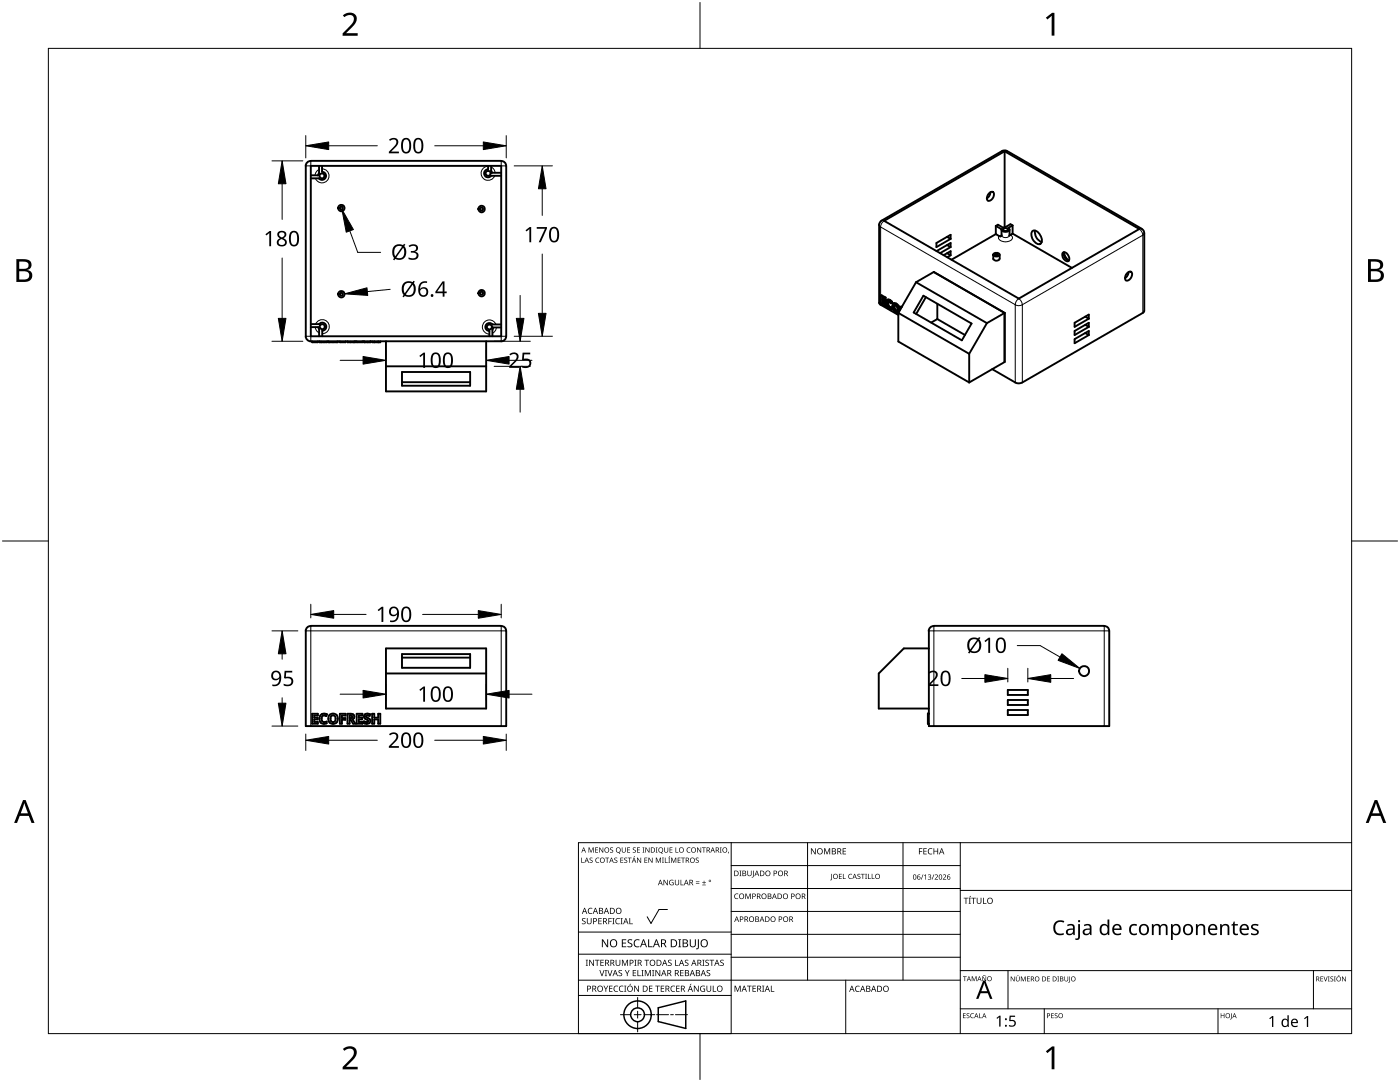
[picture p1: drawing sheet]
<svg xmlns="http://www.w3.org/2000/svg" width="279mm" height="216mm" viewBox="0 0 279 216" stroke-linecap="round" stroke-linejoin="round" font-family="sans-serif">
<g fill="none" stroke="#000" stroke-width=".2">
<path d="M62 32.1v1h-1M63.7 33.8a1.43 1.43 0 0 0-.8 1.2M64.3 33.7a1.4 1.4 0 0 1 1.1 2.2 1.4 1.4 0 0 1-2.5-.3M97.4 33.2a1.4 1.4 0 0 0-1.1 2.2 1.4 1.4 0 0 0 2.4-.3M98 33.3a1.36 1.36 0 0 1 .8 1.2M100 32.1v1h1M200 30.1h1M175.4 44.9l.3 .4M175.7 45.3l26.9 15.5M175.7 45.3v15.5M175.9 44l.5 .1-.5 .5-.2 .7M177.3 59.8h-.2"/>
<path d="M177.6 59.9h-.1M199.9 46.9a.93 .93 0 0 0 1.6 0M201.6 46.9a.63 .63 0 0 1 .5 .6 .63 .63 0 0 1-.6 .6 1.69 1.69 0 0 1-2.2-.6l.1-.4M227.8 45.7h-.5l.5 .5 .2 .7M228.1 46.9l-24.1 13.9M228.1 46.9v15.5M228.3 46.5l-.3 .4M61 67.1h1v1M62.9 65.3a1.51 1.51 0 0 0 .8 1.1M63 64.7a1.41 1.41 0 0 1 2.5-.3 1.41 1.41 0 0 1-1.2 2.2M63.9 68.1v.2M64.2 68.1v.2"/>
<path d="M64.7 68.1v.2M65.8 68.1v.2M66.5 68.1v.2M67.2 68.1v.2M69.9 68.1v.2M70.5 68.1v.2M72.8 68.1v.2M73.3 68.1v.2M73.6 68.1v.2M99 64.8a1.41 1.41 0 0 0-2.5-.3 1.41 1.41 0 0 0 1.2 2.2M99.1 65.4a1.36 1.36 0 0 1-.8 1.1M101 67.1h-1v1"/>
<path d="M177.3 60.5l-.2 .1M177.3 60.2h-.1M177.6 61.2l-.1 .1M178.5 61.2l-.1 .1M178.5 60.9h.1M178.6 61.7l-.1 .1M178.9 62h-.2M178.9 60.6l-.2 .1M179.3 62.4h-.1M179.4 61.1l-.2 .1M179.6 61.8l-.2 .1M202.6 60.8l.2-.7a.47 .47 0 0 1 .4-.4 .47 .47 0 0 1 .5 .2l.3 .9"/>
<path d="M202.6 60.8l.7 .2 .7-.2M202.6 60.8v15.5M204 60.8v15.5M61 125.9h40M62 124.9v20M100 124.9v20M185.4 125.9h36M186.4 124.9v20M220.4 124.9v20"/>
</g>
<g fill="none" stroke="#000" stroke-width=".38">
<path d="M61 33.1v34a1.06 1.06 0 0 0 1 1h38M62 32.1a.98 .98 0 0 0-1 1M62 33.1h38v34h-38zM62 35.6h1.6M63.5 35h-1.5M63.7 33.1v1.5l-.2 .4M64.3 33.1v1.2a.81 .81 0 0 1 .7 1.1 .81 .81 0 0 1-1.4 .2M97.4 33.1v.7a.79 .79 0 0 0-.7 1.1 .79 .79 0 0 0 1.3 .2M98 34.1l.2 .4M98 33.1v.9M98.2 34.5h1.8M100 32.1a.94 .94 0 0 1 1 1"/>
<path d="M100 32.1h-38M100 35.1h-2M101 33.1v34M197.4 38.6l.5-.3h.3a1.14 1.14 0 0 1-1.1 1.7 1.04 1.04 0 0 1 .3-1.4zM197.7 38.4l-.3 .7-.5 .5M200.5 30.2v15.1M201 30.1l-.5-.1-.5 .1-24 13.9M201 30.1l26.9 15.6M175.5 44.9v15.5M175.8 59l.8 .5M175.8 59l.1-.1 .8 .5M175.8 59v1.6l.8 .5"/>
<path d="M175.9 44l-.3 .4-.2 .5M176.1 59.8l.5 .3M176.2 59.7l-.1 .1M176.2 59.5v.2M176.2 59.7l.5 .3M176.5 44.1l24-13.9 26.9 15.5-24.1 13.9zM176.6 59.5v.2M176.6 59.7l-.5-.3v.4M176.7 60v.3l-.1 .1M176.7 60l-.1 .1M176.7 59.4l-.1 .1M176.7 59.4v.3h-.1"/>
<path d="M177 59.9a.7 .7 0 0 1 1 .3M177 59.9h.5l.4 .4M177 59.9a1.23 1.23 0 0 0 .8 1.8M182.8 56.3l3.6-2 14.1 8.1M182.8 56.3l14.2 8.2M182.8 56.3l-3.5 6.1M184.3 59l9.6 5.6-1.9 3.3-9.7-5.5zM184.8 59.3l-2 3.3M186.9 48.5l2.8-1.6v.8l-2.8 1.6zM188.3 50.9l1.4-.8v.8M189 50.5l.7 .4M189 48.9l.7 .4"/>
<path d="M189 47.3l.7 .4M189.7 49.3v-.8l-2.8 1.6M189.7 49.3l-2.1 1.2M189.7 50.9l-.7 .4M198.2 50.8v.8a.72 .72 0 0 0 1.3 0M198.3 50.6a.79 .79 0 0 1 1.2 .2 .76 .76 0 0 1-1.3 0zM198.7 50.7h.3l.1 .1-.3 .2-.3-.2zM198.7 45.1l1.2 .7a.9 .9 0 0 0 .7 .5 .9 .9 0 0 0 .9-.5l-.3-.3M198.7 46.7l-8.8 5.1M198.7 45.1v1.6M198.7 46.7l.9 .5 .3-.2M199.5 50.8v.8"/>
<path d="M199.9 46.9v.1M199.9 45.8v1.1M200.2 45.7l.2-.2a.55 .55 0 0 1 .8 .3 .58 .58 0 0 1-1 0zM201.5 46.9v.1M201.5 45.8v1.1M201.5 47h.1M201.6 46.9h-.1M202.1 45l-.4-.3-1.5 .8-1-.7-.5 .3M202.1 45l-.9 .5M202.1 46.6l11.8 6.9M202.1 45v1.6M202.1 46.6l-.4 .3"/>
<path d="M206.1 46.1a1.55 1.55 0 0 1 1.7 1.3 .91 .91 0 0 1-.5 1.3 2.01 2.01 0 0 1-1.4-2.4zM206.5 46a2.16 2.16 0 0 0 1.4 2.3M212.2 50.4a1.16 1.16 0 0 1 1 1.7 1.16 1.16 0 0 1-1-1.7zM213.3 52l-.7-.7-.3-1a1.33 1.33 0 0 0 1 1.7M225 54.5l.5-.3h.2a1.14 1.14 0 0 1-1 1.8 1.07 1.07 0 0 1 .3-1.5zM225.2 54.3l-.2 .7-.5 .5M227.8 45.7a.86 .86 0 0 1 .5 .8l.1 15.5M62 64.7h1.7M62 65.3h1.5l.2 .4v1.4M62.3 68.1v.2h1.1v-.2M63.7 64.7a.81 .81 0 0 1 1.3 .1 .81 .81 0 0 1-.7 1.2M63.8 68.1v.2h1.5v-.2"/>
<path d="M64.3 66v1.1M65.5 68.1v.2h1.9v-.2M67.8 68.1v.2h1.2v-.2M69.3 68.1v.2h1.4v-.2M70.9 68.1v.2h-.1M71.2 68.1v.2h1.1v-.2M72.6 68.1v.2M72.6 68.1v.2h1.3v-.2M74.3 68.1v.2h1.6v-.2M74.7 68.1v.2M75.5 68.1v.2M77 68.1v10h20v-10"/>
<path d="M77 73.1h20M80.2 74.2h13.6v2.8h-13.6zM80.2 76.3h13.6M97.7 66v1.1M98.3 65.8v1.3M98.4 65.4l-.1 .4M100 65.3h-1.5M100 64.7l-1.7 .1a.79 .79 0 0 0-1.3 .1 .79 .79 0 0 0 .7 1.1M101 67.1a1 1 0 0 1-1 1M175.4 60.4l.3 .4 3.6 2M176.1 60.5l.5 .3M176.2 60.4l-.1 .1"/>
<path d="M176.2 60.4l.5 .3M176.2 60.2v.2M176.6 60.4l-.5-.3v.4M176.6 60.1v.3M176.6 60.8v.3M176.7 60.7l-.1 .1M176.7 60.7v.3l-.1 .1M177.3 60.2v.1a.81 .81 0 0 0 .7 1.1M177.3 60.2l.5 .3M177.3 60.2a.78 .78 0 0 0 .5 1.2M177.8 61.4v.3M177.9 60.3l-.1 .2"/>
<path d="M178 61.4v.2l-.2 .1M178 61.4h-.2M178 60.2l-.2 .3M178 60.2l-.1 .1M178.3 60.6a1.22 1.22 0 0 0 .9 1.8M178.3 60.6a1.19 1.19 0 0 1 .9 1.8M178.3 60.6a1.07 1.07 0 0 1 1.3 1.3l-.1 .1M178.5 60.9a.67 .67 0 0 0-.1 .8 .67 .67 0 0 0 .6 .3M178.5 60.9a.71 .71 0 0 1 .5 1.1M178.6 60.9a.84 .84 0 0 0 .4 1.1M179.2 62.4h.1M179.3 62.4v5.8l14.1 8.1"/>
<path d="M179.3 62.4l14.1 8.2M179.3 62.4h-.1M179.7 61.2v.5M179.7 61.2l.2 .2M180 61.2h-.3M187.1 63.7l5.5 3.1M187.1 63.7l-1.3 .7M187.1 60.6v3.1M193.4 70.6v5.7M197 64.5l-3.6 6.1M200.5 62.4v9.8l-7.1 4.1M200.5 62.4l-3.5 2.1"/>
<path d="M214.5 64.4l2.8-1.6v.8l-2.8 1.6zM214.5 66l2.8-1.6v.8l-2.8 1.7zM214.5 67.7l2.8-1.7v.9l-2.8 1.6zM216.6 66.4l.7 .5M216.6 64.8l.7 .4M216.6 63.2l.7 .4M228.1 62.4l-24.3 14-.5 .1-.7-.2-4.6-2.6M228.3 62.1l-.3 .3M62 124.9a.98 .98 0 0 0-1 1v19h40v-19M77 129.4h20v12h-20zM80.2 131.2h13.6M80.2 130.5h13.6v2.8h-13.6z"/>
<path d="M97 134.4h-20M100 124.9a.93 .93 0 0 1 1 1M100 124.9h-38M185.4 129.4h-5l-5 5v7h10M186.4 124.9a.93 .93 0 0 0-1 1v19h36v-19a.94 .94 0 0 0-1.1-1M186.4 124.9h34M201.1 137.7h4v1h-4zM201.1 139.7h4v1h-4zM62.3 142.4h1.1v.4h-.7v.4h.7v.4h-.7v.5h.7v.3h-1.1zM64.1 142.6l.8-.2 .4 .1-.2 .4a.63 .63 0 0 0-.8 0 .63 .63 0 0 0-.1 .9l.3 .3 .7-.1v.3a1.03 1.03 0 0 1-1.3-.3 1.03 1.03 0 0 1 .2-1.4zM65.1 142.9h.1M66.1 142.9l.2-.1a.62 .62 0 0 1 .7 .7 .62 .62 0 0 1-.9 .4l-.1-.5z"/>
<path d="M67.8 142.4h1.2v.4h-.8v.5h.7v.3h-.7v.8h-.4zM69.3 142.4h.6a.6 .6 0 0 1 .8 .4 .6 .6 0 0 1-.3 .7l.5 .9h-.4l-.5-.8h-.2v.8h-.5zM69.8 142.8h.4v.4l-.4 .1zM71.2 142.4h1.1v.4h-.7v.4h.7v.4h-.7v.5h.7v.3h-1.1zM72.8 142.5l.5-.1 .4 .1h.2l-.1 .4a.41 .41 0 0 0-.7 .1l.1 .1a.68 .68 0 0 1 .6 .5 .68 .68 0 0 1-.2 .8l-1-.1v-.4a.51 .51 0 0 0 .9-.1l-.1-.1a.71 .71 0 0 1-.6-1.2zM74.3 142.4h.4v.8h.8v-.8h.4v2h-.4v-.8h-.8v.8h-.4zM185.2 142.4v2h.2M185.4 142.4h-.2M185.4 144.4h-.2M201.1 141.7h4v1h-4z"/>
<circle cx="64.3" cy="35.1" r=".5"/>
<circle cx="97.4" cy="34.6" r=".5"/>
<circle cx="68.1" cy="41.5" r=".3"/>
<circle cx="68.1" cy="58.7" r=".3"/>
<circle cx="68.1" cy="58.7" r=".64"/>
<circle cx="68.1" cy="41.5" r=".64"/>
<circle cx="96.1" cy="58.5" r=".31"/>
<circle cx="96.1" cy="58.5" r=".65"/>
<circle cx="96.1" cy="41.7" r=".31"/>
<circle cx="96.1" cy="41.7" r=".65"/>
<circle cx="64.3" cy="65.2" r=".5"/>
<circle cx="97.7" cy="65.2" r=".5"/>
<circle cx="216.4" cy="133.9" r="1.01"/>
<circle cx="66.5" cy="143.4" r="1"/>
</g>
<path d="M9.7 9.7h260v196.5h-260z" fill="none" stroke="#000" stroke-width=".2"/>
<path d="M139.7 .5v9.2M.5 108h9.2M269.7 108h9.2M139.7 206.2v9.2" fill="none" stroke="#000" stroke-width=".2"/>
<g fill="#000">
<path d="M68.4 3.1a1.64 1.64 0 0 1 2.8 .4 2.52 2.52 0 0 1-1.2 2.2l-.9 .9h2.3v.5h-3v-.4l1.2-1.2a1.95 1.95 0 0 0 .9-2.2 1.23 1.23 0 0 0-1.8 .1zM208.7 3.5l1.3-.9h.4v4.5h-.5v-4l-.9 .8zM68.4 209.3a1.64 1.64 0 0 1 2.8 .4 2.52 2.52 0 0 1-1.2 2.2l-.9 1h2.3v.5h-3v-.5l1.2-1.2a1.95 1.95 0 0 0 .9-2.1 1.23 1.23 0 0 0-1.8 .1zM208.7 209.8l1.3-1h.4v4.6h-.5v-4l-.9 .7z"/>
<path d="M3.3 51.7h1.3a1.28 1.28 0 0 1 1.7 1.3 1.04 1.04 0 0 1-.9 .9 1.23 1.23 0 0 1 1 1.5 1.23 1.23 0 0 1-1.5 .9h-1.6zM3.8 54.1v1.7h1a.86 .86 0 0 0 1-.9 .86 .86 0 0 0-1.1-.8zM3.8 52.2v1.4h.9a.78 .78 0 0 0 1-.7 .78 .78 0 0 0-1.1-.7z"/>
<path d="M273 51.7h1.3a1.28 1.28 0 0 1 1.7 1.3 1.04 1.04 0 0 1-.8 .9 1.23 1.23 0 0 1 1 1.5 1.23 1.23 0 0 1-1.6 .9h-1.6zM273.6 54.1v1.7h.9a.86 .86 0 0 0 1.1-.9 .86 .86 0 0 0-1.1-.8zM273.6 52.2v1.4h.8a.78 .78 0 0 0 1-.7 .78 .78 0 0 0-1.1-.7z"/>
<path d="M4.6 159.6h.5l1.8 4.6h-.6l-.6-1.4h-1.8l-.5 1.4h-.6zM4.8 160.2l-.7 2.1h1.5z"/>
<path d="M274.3 159.6h.6l1.7 4.6h-.6l-.5-1.4h-1.8l-.6 1.4h-.5zM274.6 160.2l-.7 2.1h1.4z"/>
</g>
<g fill="none" stroke="#000" stroke-width=".2">
<path d="M145.9 168.1v38.1h-30.5v-38.1h154.3M145.9 172.7h45.7M145.9 177.3h45.7M161.2 168.1v27.5M180.2 168.1v27.5M191.6 168.1v38.1M191.6 177.7h78.1M115.4 198.6h30.5M115.4 195.6h76.2M115.4 190.4h30.5M115.4 186h30.5M127.3 199v2.1"/>
<path d="M133.2 181.5h-1.7l-1.6 2.8-.7-1.4M145.9 181.9h45.7M145.9 186.4h45.7M145.9 191h45.7M168.8 195.6v10.6M191.6 193.7h78.1M201.2 193.7v7.6M262.1 193.7v7.6M123.8 202.5h2.1M126.6 202.5h1.3M127.3 201.8v1.4M127.3 203.8v2.1"/>
<path d="M128.6 202.5h2.1M131 202.5h2.4M133.8 202.5h.6M134.8 202.5h2.4M191.6 201.3h78.1M208.4 201.3v4.9M243.1 201.3v4.9"/>
</g>
<g fill="#000">
<path d="M116 171.1h.1v1h.5v.1h-.6zM117.5 169.1h.2l.3 .8 .3-.8h.2v1h-.1v-.9l-.5 .9-.3-.9v.9h-.1zM117.7 171.2l.4-.1 .2 .1-.1 .1a.24 .24 0 0 0-.3-.1 .24 .24 0 0 0-.1 .3 .24 .24 0 0 0 .3 .1 .33 .33 0 0 1 .1 .6 .33 .33 0 0 1-.6-.2h.1a.26 .26 0 0 0 .4 .1 .26 .26 0 0 0 0-.4 .26 .26 0 0 0-.3-.1zM118.9 171.3l.3-.2 .4 .1h-.3a.42 .42 0 0 0-.3 .6 .42 .42 0 0 0 .6 .2 .49 .49 0 0 1-.7 0 .49 .49 0 0 1 0-.7zM118.8 169.1h.5v.1h-.4v.3h.4v.1h-.4v.4h.4v.1h-.5zM119.6 169.1h.1l.6 .9v-.9h.1v1h-.2l-.5-.8v.8h-.1zM120.8 171.1h.8v.1h-.4v1h-.1v-1h-.3zM121.8 169.2l.4-.1h.2l-.1 .2a.24 .24 0 0 0-.3-.1 .24 .24 0 0 0-.1 .3 .24 .24 0 0 0 .3 .1 .33 .33 0 0 1 .1 .5 .33 .33 0 0 1-.6-.1h.1a.26 .26 0 0 0 .4 0 .26 .26 0 0 0 0-.3 .26 .26 0 0 0-.3-.1zM122.6 171.2l.4-.1 .2 .1v.1a.24 .24 0 0 0-.4-.1 .24 .24 0 0 0-.1 .3 .24 .24 0 0 0 .3 .1 .33 .33 0 0 1 .1 .6 .33 .33 0 0 1-.5-.2 .26 .26 0 0 0 .4 .1 .26 .26 0 0 0 .1-.4 .26 .26 0 0 0-.4-.1zM123.8 171.1h.6v.1h-.5v.4h.5v.1h-.5v.4h.5v.1h-.6zM124.1 169.1h.1v.7a.27 .27 0 0 0 .3 .2 .27 .27 0 0 0 .3-.2v-.7h.1v.7a.4 .4 0 0 1-.4 .3 .4 .4 0 0 1-.4-.3zM124.6 171.2l.4-.1 .2 .1-.1 .1a.24 .24 0 0 0-.3-.1 .24 .24 0 0 0-.1 .3 .24 .24 0 0 0 .3 .1 .33 .33 0 0 1 .1 .6 .33 .33 0 0 1-.6-.2h.1a.26 .26 0 0 0 .4 .1 .26 .26 0 0 0 0-.4 .26 .26 0 0 0-.3-.1z"/>
<path d="M125.2 169.1h.5v.1h-.4v.3h.4v.1h-.4v.4h.4v.1h-.5zM125.3 171.1h.8v.1h-.4v1h-.1v-1h-.3zM126.6 170.8h.1l-.3 .3zM126.3 169.2l.4-.1h.2v.2a.24 .24 0 0 0-.4-.1 .24 .24 0 0 0-.1 .3 .24 .24 0 0 0 .3 .1 .33 .33 0 0 1 .1 .5 .33 .33 0 0 1-.5-.1 .26 .26 0 0 0 .4 0 .26 .26 0 0 0 .1-.3 .26 .26 0 0 0-.4-.1zM127.1 169.1h.6v.1h-.4v.3h.4v.1h-.4v.4h.4v.1h-.6zM127.1 171.1h.2l.5 .9v-.9h.2v1.1h-.2l-.6-.9 .1 .9h-.2zM128.2 169.1h.4l-.1 .1v.8l.1 .1h-.4l.1-.1v-.8zM128.6 171.1h.6v.1h-.5v.4h.5v.1h-.5v.4h.5v.1h-.6zM128.8 169.1h.2l.5 .9v-.9h.1v1h-.1l-.6-.8v.8h-.1zM129.4 171.1h.2l.5 .9v-.9h.1v1.1h-.1l-.6-.9v.9h-.1zM130.9 169.1h.3l-.1 .1v.8l.1 .1h-.3l.1-.1v-.8zM130.9 171.1h.2l.3 .9 .3-.9h.2v1.1h-.1v-.9l-.5 .9-.3-.9v.9h-.1z"/>
<path d="M132.1 171.1h.4l-.1 .1v.9l.1 .1h-.4l.1-.1v-.9zM132.7 171.1h.1v1h.5v.1h-.6zM132.4 175.6h.2l.6 .9v-.9h.1v1h-.2l-.6-.9v.9h-.1zM132.6 169.1h.1v.7a.27 .27 0 0 0 .3 .2 .27 .27 0 0 0 .2-.2v-.7h.2v.7a.4 .4 0 0 1-.4 .3 .4 .4 0 0 1-.4-.3zM133.6 170.8h.2l-.3 .3zM133.4 171.1h.3l-.1 .1v.9l.1 .1h-.3l.1-.1v-.9zM133.7 175.7l.5-.2 .2 .1v.1a.45 .45 0 0 0-.7 .4 .45 .45 0 0 0 .6 .4v-.3h-.2v-.1h.3v.5a.6 .6 0 0 1-.8-.1 .6 .6 0 0 1 .1-.8zM133.6 169.1h.6v.1h-.4v.3h.4v.1h-.4v.4h.4v.1h-.6zM133.9 171.1h.2l.3 .9 .4-.9h.2v1.1h-.2v-.9l-.4 .9-.3-.9v.9h-.2zM134.8 169.1h.1v.9h.5v.1h-.6zM134.7 175.6h.1v.7a.28 .28 0 0 0 .3 .2 .28 .28 0 0 0 .3-.2v-.7h.1v.7a.42 .42 0 0 1-.4 .4 .42 .42 0 0 1-.4-.4zM135.8 175.6h.2v.9h.4v.1h-.6z"/>
<path d="M135.2 171.1h.6v.1h-.4v.4h.4v.1h-.4v.4h.4v.1h-.6zM135.9 171.1h.8v.1h-.3v1h-.2v-1h-.3zM137.1 169.2l.5-.1h.2l-.1 .2a.42 .42 0 0 0-.6 .3 .42 .42 0 0 0 .7 .4 .49 .49 0 0 1-.7-.1 .49 .49 0 0 1 0-.7zM138.9 176.2h.7v.1h-.7zM138.9 175.9h.7v.1h-.7zM138.9 171.2l.3-.1 .2 .1v.1a.24 .24 0 0 0-.3-.1 .24 .24 0 0 0-.1 .3 .24 .24 0 0 0 .3 .1 .33 .33 0 0 1 0 .6 .33 .33 0 0 1-.5-.2h.1a.26 .26 0 0 0 .3 .1 .26 .26 0 0 0 .1-.4 .26 .26 0 0 0-.3-.1zM139.1 169.1h.2l.5 .9v-.9h.1v1h-.1l-.6-.8v.8h-.1zM140.1 176.5h.8v.1h-.8zM140.1 169.1h.8v.1h-.4v.9h-.1v-.9h-.3zM140.5 175.7h.1v.3h.3v.2h-.3v.3h-.1v-.3h-.4v-.2h.4zM143.7 169.1h.3l-.1 .1v.8l.1 .1h-.3l.1-.1v-.8zM145.3 170h.2l-.2 .3z"/>
<path d="M146.7 178.4l.4-.1h.3l-.1 .2a.44 .44 0 0 0-.6 .4 .44 .44 0 0 0 .6 .3 .52 .52 0 0 1-.7 0 .52 .52 0 0 1 .1-.8zM147.6 173.7h.4l-.2 .1v.9l.2 .1h-.4l.1-.1v-.9zM148.8 178.3h.2l.3 .9 .3-.9h.2v1.1h-.1v-1l-.4 1h-.1l-.3-1v1h-.1zM149.2 173.7h.1v.7a.28 .28 0 0 0 .3 .3 .28 .28 0 0 0 .3-.3v-.7h.1v.7a.42 .42 0 0 1-.4 .4 .42 .42 0 0 1-.4-.4zM150.3 173.7h.1v1.2l-.3 .2-.1-.1 .3-.1zM161.8 169.3h.2l.7 1v-1h.1v1.2h-.2l-.6-1v1h-.2zM164.5 169.3h.2l.4 1 .4-1h.2v1.2h-.2v-1.1l-.4 1.1h-.1l-.4-1.1v1.1h-.1zM165.9 174.4h.1v1l-.3 .3v-.2l.2-.1zM167.4 174.4h.6v.1h-.4v.3h.4v.1h-.4v.4h.4v.1h-.6zM168.2 174.4h.1v.9h.5v.1h-.6zM168.2 169.3h.6v.1h-.5v.4h.5v.1h-.5v.4h.5v.2h-.6zM169.4 174.5l.4-.1h.3l-.1 .1a.41 .41 0 0 0-.6 .4 .41 .41 0 0 0 .6 .3 .48 .48 0 0 1-.7 0 .48 .48 0 0 1 .1-.7z"/>
<path d="M171.2 174.5l.3-.1h.2v.1a.24 .24 0 0 0-.3-.1 .24 .24 0 0 0-.1 .3 .24 .24 0 0 0 .3 .2 .32 .32 0 0 1 0 .5 .32 .32 0 0 1-.5-.2l.1 .1a.26 .26 0 0 0 .3 0 .26 .26 0 0 0 .1-.3 .26 .26 0 0 0-.4-.1zM171.8 174.4h.8v.1h-.3v.9h-.2v-.9h-.3zM172.7 174.4h.3l-.1 .1v.8l.1 .1h-.3l.1-.1v-.8zM173.2 174.4h.1v.9h.5v.1h-.6zM174 174.4h.1v.9h.4v.1h-.5zM183.4 169.3h.7v.1h-.6v.4h.5v.2h-.5v.5h-.1zM184.2 174.5h.1l-.4 1h-.1zM184.4 174.7l.4-.2v1h-.1v-.9l-.2 .2zM184.3 169.3h.7v.1h-.6v.4h.5v.1h-.5v.4h.6v.2h-.7zM185.3 169.4l.4-.2 .4 .1-.1 .1h-.3a.49 .49 0 0 0-.4 .6 .49 .49 0 0 0 .7 .3 .52 .52 0 0 1-.6 .1 .52 .52 0 0 1-.2-.6zM185.2 174.6h.5l.1 .2-.2 .2a.32 .32 0 0 1 .2 .4 .32 .32 0 0 1-.5 .1l-.1-.1a.26 .26 0 0 0 .4 .1 .26 .26 0 0 0 0-.4l-.3-.2a.23 .23 0 0 0 .4 0 .23 .23 0 0 0-.1-.4 .23 .23 0 0 0-.4 .2zM186.3 174.5h.2l-.4 1h-.2z"/>
<path d="M186.5 174.6a.37 .37 0 0 1 .6 0 .37 .37 0 0 1-.2 .6l-.2 .2h.5v.1h-.7l.3-.4a.27 .27 0 0 0 .3-.3 .27 .27 0 0 0-.4-.2zM186.3 169.3h.2v.5h.6v-.5h.1v1.2h-.1v-.6h-.6v.6h-.2zM188.2 174.6a.37 .37 0 0 1 .6 0 .37 .37 0 0 1-.3 .6l-.2 .2h.5v.1h-.6l.2-.4a.27 .27 0 0 0 .3-.3 .27 .27 0 0 0-.4-.2zM193.6 178.8h.2l-.4 .2zM194.9 179.1h.2v.8a.32 .32 0 0 0 .3 .3 .32 .32 0 0 0 .3-.3v-.8h.2v.8a.47 .47 0 0 1-.5 .5 .47 .47 0 0 1-.5-.5zM116.2 183.3l.4-.1h.3l-.1 .2a.25 .25 0 0 0-.4-.1 .25 .25 0 0 0 0 .4 .42 .42 0 0 1 .5 .5 .42 .42 0 0 1-.7 .2l-.1-.2 .2 .1a.27 .27 0 0 0 .4-.2 .27 .27 0 0 0-.3-.3l-.2-.2zM116.9 191.5h.4l-.1 .1v1l.1 .1h-.4l.1-.1v-1zM117.5 181.3l.4-.2 .3 .1v.1a.49 .49 0 0 0-.7 .5 .49 .49 0 0 0 .7 .4 .52 .52 0 0 1-.7 .1 .52 .52 0 0 1-.2-.6zM117.1 183.2h.2v.8a.32 .32 0 0 0 .3 .3 .32 .32 0 0 0 .3-.3v-.8h.2v.8a.47 .47 0 0 1-.5 .4 .47 .47 0 0 1-.5-.4zM117.6 191.5h.2l.6 1v-1h.1v1.2h-.1l-.7-1v1h-.1zM118.7 191.5h.9v.1h-.3v1.1h-.2v-1.1h-.4zM119.6 193.6h.2l.3 1 .4-1h.1l-.4 1.2h-.1z"/>
<path d="M119.4 183.2h.7v.1h-.5v.4h.5v.1h-.5v.5h.5v.1h-.7zM119.8 191.5h.7v.1h-.5v.4h.5v.2h-.5v.4h.5v.1h-.7zM120.4 196.7h.2l.3 .6 .3-.6h.2l-.4 .7v.5h-.2v-.5zM120.7 193.6h.4l-.1 .1v1l.1 .1h-.4l.2-.1v-1zM121.2 193.6h.2l.3 1 .4-1h.1l-.4 1.2h-.1zM120.1 187.4h.2l.9 1.3v-1.3h.2v1.6h-.3l-.8-1.3v1.3h-.2zM121.4 183.2h.7v.1h-.5v.5h.5v.1h-.5v.5h-.2zM121.6 196.7h.6v.1h-.5v.4h.5v.1h-.5v.5h.5v.1h-.6zM122.2 183.2h.4l-.1 .1v1l.1 .1h-.4l.1-.1v-1zM122.6 196.8l.3-.1h.5l-.1 .2-.3-.1a.49 .49 0 0 0-.4 .6 .49 .49 0 0 0 .7 .3 .52 .52 0 0 1-.6 .1 .52 .52 0 0 1-.3-.6zM123 183.3l.3-.1h.4v.2l-.3-.1a.49 .49 0 0 0-.4 .6 .49 .49 0 0 0 .7 .3 .52 .52 0 0 1-.7 .1 .52 .52 0 0 1-.2-.6zM122.9 191.5h.1v.8a.32 .32 0 0 0 .3 .3 .32 .32 0 0 0 .3-.3v-.8h.2v.8a.47 .47 0 0 1-.5 .4 .47 .47 0 0 1-.4-.4z"/>
<path d="M123.7 196.8l.4-.1h.3v.2a.49 .49 0 0 0-.7 .4 .49 .49 0 0 0 .7 .4 .52 .52 0 0 1-.7 .1 .52 .52 0 0 1-.2-.6zM123.5 193.7l.4-.2 .3 .1-.1 .1a.25 .25 0 0 0-.4-.1 .25 .25 0 0 0 0 .4 .42 .42 0 0 1 .5 .6 .42 .42 0 0 1-.7 .2l-.1-.2h.2a.27 .27 0 0 0 .4-.1 .27 .27 0 0 0-.3-.3l-.3-.2zM123.8 183.2h.5l-.2 .1v1l.2 .1h-.5l.2-.1v-1zM124.1 191.5h.2l.4 1 .4-1h.2v1.2h-.1v-1l-.4 1h-.1l-.4-1v1h-.2zM124.1 187.4h.9v.2h-.7v.5h.6v.2h-.6v.5h.7v.2h-.9zM124.6 196.7h.4l-.1 .1v1l.1 .1h-.4l.1-.1v-1zM124.7 193.6h.2l.3 .6 .3-.6h.2l-.4 .7v.5h-.2v-.5zM125.6 183.2h.2v1.1h.5v.1h-.7zM125.8 196.3h.2l-.4 .3zM125.3 187.6l.3-.2 .6 .1-.2 .1a.33 .33 0 0 0-.5 .2 .33 .33 0 0 0 .4 .4 .47 .47 0 0 1 .3 .6 .47 .47 0 0 1-.7 .2h-.3v-.2h.2a.35 .35 0 0 0 .6-.2 .35 .35 0 0 0-.4-.4l-.3-.2zM126.3 193.6h.6v.1h-.5v.4h.5v.1h-.5v.4h.5v.2h-.6zM126.6 191.5h.4l-.1 .1v1l.1 .1h-.4l.1-.1v-1z"/>
<path d="M126.7 187.6l.5-.2 .5 .1-.1 .2a.63 .63 0 0 0-.9 .5 .63 .63 0 0 0 .9 .6v.2a.83 .83 0 0 1-1-.3 .83 .83 0 0 1 .1-1.1zM127.2 193.6h.2v1h.5v.2h-.7zM126.6 196.7h.1l.7 1v-1h.1v1.2h-.2l-.6-1v1h-.1zM128 193.6h.4l-.1 .1v1l.1 .1h-.4l.2-.1v-1zM128.6 191.5h.9v.1h-.3v1.1h-.2v-1.1h-.4zM128.7 193.6h.2l.4 1 .4-1h.2v1.2h-.2l.1-1.1-.5 1.1h-.1l-.4-1.1v1.1h-.1zM129.4 187.4h.1v1.4h.7v.2h-.8zM129.5 196.7h.7v.1h-.5v.4h.5v.1h-.5v.5h.5v.1h-.7zM130.1 193.6h.5l-.2 .1v1l.2 .1h-.5l.2-.1v-1zM130.8 196.7h.9v.1h-.4v1.1h-.1v-1.1h-.4zM130.8 193.6h.2l.6 1v-1h.2v1.2h-.2l-.7-1v1h-.1zM131.9 196.7h.6v.1h-.5v.4h.5v.1h-.5v.5h.5v.1h-.6z"/>
<path d="M133.4 191.6l.4-.1 .2 .1v.1a.25 .25 0 0 0-.4-.1 .25 .25 0 0 0 0 .4l.4 .2 .1 .3-.3 .2h-.5v-.2l.2 .1a.27 .27 0 0 0 .4-.2 .27 .27 0 0 0-.4-.3l-.2-.2zM134 196.8l.3-.1h.4v.2l-.3-.1a.49 .49 0 0 0-.4 .6 .49 .49 0 0 0 .7 .3 .52 .52 0 0 1-.7 .1 .52 .52 0 0 1-.2-.6zM134.7 191.5h.2v1.1h.5v.1h-.7zM134.9 196.7h.7v.1h-.5v.4h.5v.1h-.5v.5h.5v.1h-.7zM135.4 187.4h.5l-.2 .2v1.3l.2 .1h-.5l.1-.1v-1.3zM135.7 193.6h.7v.1h-.5v.4h.5v.1h-.5v.4h.5v.2h-.7zM136.7 191.6l.4-.1 .3 .1-.1 .1a.25 .25 0 0 0-.4-.1 .25 .25 0 0 0 0 .4l.4 .2 .1 .3-.2 .2h-.6v-.2l.2 .1a.27 .27 0 0 0 .5-.2 .27 .27 0 0 0-.4-.3l-.2-.2zM137.8 196.3h.2l-.3 .3zM137.7 187.4h.2v1.1a.41 .41 0 0 0 .4 .4 .41 .41 0 0 0 .4-.4v-1.1h.2v1.1a.61 .61 0 0 1-.6 .5 .61 .61 0 0 1-.6-.6zM139.3 187.4h.2v1.7l-.2 .3h-.3l-.1-.2h.3l.1-.1zM138.5 196.7h.2l.6 1v-1h.1v1.2h-.1l-.7-1v1h-.1zM139.9 196.8l.5-.1h.3l-.1 .2a.5 .5 0 0 0-.7 .3 .5 .5 0 0 0 .7 .6v-.4h-.3v-.1h.4v.5a.66 .66 0 0 1-.9-.1 .66 .66 0 0 1 .1-.9z"/>
<path d="M140.1 191.5h.5l-.2 .1v1l.2 .1h-.5l.2-.1v-1zM140.8 191.6l.4-.1 .3 .1-.1 .1a.25 .25 0 0 0-.4-.1 .25 .25 0 0 0 0 .4l.4 .2 .1 .3-.2 .2h-.6v-.2l.2 .1a.27 .27 0 0 0 .5-.2 .27 .27 0 0 0-.4-.3l-.2-.2zM141.1 193.7l.4-.2 .2 .1v.1a.25 .25 0 0 0-.4-.1 .25 .25 0 0 0 0 .4 .42 .42 0 0 1 .4 .6 .42 .42 0 0 1-.6 .2l-.1-.2h.2a.27 .27 0 0 0 .4-.1 .27 .27 0 0 0-.4-.3l-.2-.2zM141 196.7h.1v.8a.32 .32 0 0 0 .4 .3 .32 .32 0 0 0 .3-.3v-.8h.1v.8a.47 .47 0 0 1-.4 .4 .47 .47 0 0 1-.5-.4zM141.6 191.5h.9v.1h-.4v1.1h-.1v-1.1h-.4zM142.3 196.7h.1v1.1h.5v.1h-.6zM143.8 191.6l.4-.1 .2 .1v.1a.25 .25 0 0 0-.4-.1 .25 .25 0 0 0 0 .4l.4 .2 .1 .3-.3 .2h-.5v-.2l.2 .1a.27 .27 0 0 0 .4-.2 .27 .27 0 0 0-.3-.3l-.3-.2zM146.6 196.7h.2l.4 1 .4-1h.2v1.2h-.1v-1.1l-.4 1.1h-.2l-.4-1.1v1.1h-.1zM149.1 196.7h.9v.1h-.4v1.1h-.1v-1.1h-.4zM150.2 196.7h.7v.1h-.6v.4h.5v.1h-.5v.5h.6v.1h-.7zM152.1 196.7h.4l-.1 .1v1l.1 .1h-.4l.1-.1v-1zM153.8 196.7h.2v1.1h.5v.1h-.7z"/>
<path d="M170.8 196.8l.4-.1 .4 .1-.1 .1a.49 .49 0 0 0-.7 .4 .49 .49 0 0 0 .7 .4 .52 .52 0 0 1-.6 .1 .52 .52 0 0 1-.2-.6zM192.2 194.8h.7v.1h-.3v.9h-.1v-.9h-.3zM192.3 179.1h.9v.2h-.3v1.1h-.2v-1.1h-.4zM193.3 179.1h.5l-.2 .2v.9l.2 .2h-.5l.2-.2v-.9zM193.9 194.8h.2l.3 .8 .3-.8h.2v1h-.1v-.9l-.4 .9-.4-.9v.9h-.1zM193.8 179.1h1v.2h-.4v1.1h-.2v-1.1h-.4zM196.2 179.1h.1v1.1h.6v.2h-.7zM196.2 194.6h.5l-.1 .1h-.4zM196 194.8h.2l.5 .8v-.8h.1v1h-.1l-.6-.8v.8h-.1zM201.7 194.8h.2l.5 .9v-.9h.1v1h-.2l-.5-.8v.8h-.1zM203.1 194.6h.2l-.3 .2zM202.7 194.8h.2v.7a.25 .25 0 0 0 .2 .2 .25 .25 0 0 0 .3-.2v-.7h.1v.7a.37 .37 0 0 1-.4 .3 .37 .37 0 0 1-.4-.3z"/>
<path d="M203.7 194.8h.2l.3 .8 .3-.8h.2v1h-.1v-.8l-.4 .8-.4-.8 .1 .8h-.2zM205 194.8h.5v.2h-.4v.3h.4v.1h-.4v.3h.4v.1h-.5zM209 194.8h.5v.2h-.4v.3h.4v.1h-.4v.3h.4v.1h-.5zM211 194.8h.4l-.2 .1v.8l.2 .1h-.4l.1-.1v-.8zM210.6 184a1.63 1.63 0 0 1 1.8-.2l-.1 .3a1.14 1.14 0 0 0-1.4 .1 1.14 1.14 0 0 0-.2 1.4 1.11 1.11 0 0 0 1.6 .6v.3a1.5 1.5 0 0 1-1.8-.3 1.5 1.5 0 0 1-.1-1.9zM212.4 194.8h.1v.7a.25 .25 0 0 0 .3 .2 .25 .25 0 0 0 .3-.2v-.7h.1v.7a.37 .37 0 0 1-.4 .3 .37 .37 0 0 1-.4-.3zM213.4 194.8h.1v1.1l-.3 .2v-.1l.2-.1zM215.2 184.4h.3v2.5a.62 .62 0 0 1-.9 .6v-.3h.4l.2-.2zM225.6 184.7l.4-.3h.5l.4 .1-.1 .3a.8 .8 0 0 0-1.1 .7 .8 .8 0 0 0 1.1 .7h.1v.3a1.12 1.12 0 0 1-1.4-.3 1.12 1.12 0 0 1 0-1.4zM229.9 184.4h.3v.3a.83 .83 0 0 1 1.4 0 .78 .78 0 0 1 .9-.3 .78 .78 0 0 1 .5 .8v1.4h-.3v-1.4a.54 .54 0 0 0-.7-.5 .54 .54 0 0 0-.4 .7v1.2h-.3v-1.4a.55 .55 0 0 0-.7-.5 .55 .55 0 0 0-.4 .7v1.2h-.3zM238.7 184.4h.3v.3a.83 .83 0 0 1 .9-.3 .83 .83 0 0 1 .6 .8v1.4h-.3v-1.4a.59 .59 0 0 0-.8-.5 .59 .59 0 0 0-.4 .7v1.2h-.3zM243.5 184.4h.3v.3a.83 .83 0 0 1 1-.3 .83 .83 0 0 1 .5 .8v1.4h-.3v-1.4a.59 .59 0 0 0-.7-.5 .59 .59 0 0 0-.4 .7v1.2h-.4z"/>
<path d="M246.2 183.9h.2v.5h.6v.3h-.6v1.2l.2 .4h.5v.3a.67 .67 0 0 1-1-.7v-1.2h-.4v-.2l.4-.1zM249.8 184.6a1.29 1.29 0 0 1 1.4-.1l-.1 .3-.5-.1a.35 .35 0 0 0-.6 .1 .35 .35 0 0 0 .4 .5l.7 .3 .1 .4a1 1 0 0 1-1.5 .5v-.3l.7 .1 .4-.1v-.4l-.5-.2a.65 .65 0 0 1-.5-1zM263.5 194.8h.6v.2h-.5v.3h.4v.1h-.4v.3h.5v.1h-.6zM264.1 194.8h.2l.2 .9 .3-.9h.2l-.4 1h-.1zM265 194.8h.4l-.2 .1v.8l.2 .1h-.4l.1-.1v-.8zM265.5 194.9l.4-.1 .2 .1-.1 .1a.24 .24 0 0 0-.3-.1 .24 .24 0 0 0-.1 .4 .24 .24 0 0 0 .4 0 .31 .31 0 0 1 0 .5 .31 .31 0 0 1-.5-.1 .24 .24 0 0 0 .3 .1 .24 .24 0 0 0 .1-.4l-.4-.2zM266.2 194.8h.4l-.1 .1v.8l.1 .1h-.4l.1-.1v-.8zM267.2 194.6h.1l-.2 .2zM267.8 194.8h.2l.5 .9v-.9h.1v1h-.2l-.5-.8v.8h-.1zM192.2 202.2h.5v.1h-.4v.3h.4v.1h-.4v.4h.4v.1h-.5zM192.9 202.3l.4-.1h.2l-.1 .1a.24 .24 0 0 0-.3 0 .24 .24 0 0 0-.1 .3 .24 .24 0 0 0 .4 .1l.1 .2-.1 .2-.4 .1-.1-.2a.24 .24 0 0 0 .3 .1 .24 .24 0 0 0 .1-.3l-.4-.2zM193.8 202.3l.3-.1h.3l-.1 .1a.39 .39 0 0 0-.5 .4 .39 .39 0 0 0 .5 .3 .46 .46 0 0 1-.6 0 .46 .46 0 0 1 .1-.7z"/>
<path d="M195.4 202.2h.1v.8h.5v.2h-.6zM198.9 203.1l.6-.4h.2v2.1h-.3v-1.9l-.4 .4zM201.5 202.7h1.1v.2h-.9v.6h.3a.73 .73 0 0 1 .7 1 .73 .73 0 0 1-1.1 .3h-.2v-.3l.2 .1a.51 .51 0 0 0 .9-.3 .51 .51 0 0 0-.8-.6h-.3zM209.8 202.2h.5v.1h-.4v.3h.4v.1h-.4v.4h.4v.1h-.5zM210.5 202.3l.4-.1h.2l-.1 .1a.24 .24 0 0 0-.3 0 .24 .24 0 0 0-.1 .3 .24 .24 0 0 0 .3 .1 .31 .31 0 0 1 0 .5 .31 .31 0 0 1-.4-.2 .24 .24 0 0 0 .3 .1 .24 .24 0 0 0 .1-.3l-.4-.2zM243.6 202.2h.1v.4h.5v-.4h.2v1h-.2v-.5h-.5v.5h-.1zM245.7 202.2h.1v1l-.3 .2v-.1l.2-.1zM253.3 203.2l.6-.5h.2v2.2h-.2v-1.9l-.5 .4zM260.3 203.2l.6-.5h.2v2.2h-.3v-1.9l-.4 .4z"/>
<path d="M116.4 169.1h.1l.4 1h-.1l-.1-.3h-.4l-.1 .3h-.2zM116.5 169.2l-.2 .5h.3z"/>
<path d="M117 171.1h.2l.4 1.1h-.2l-.1-.4h-.4l-.1 .4h-.2zM117.1 171.3l-.2 .4h.4z"/>
<path d="M119.6 171.6a.55 .55 0 0 1 1.1 0 .55 .55 0 0 1-1.1 0zM119.9 171.6a.39 .39 0 0 0 .7 0 .39 .39 0 0 0-.7 0z"/>
<path d="M120.5 169.6a.55 .55 0 0 1 1.1 0 .55 .55 0 0 1-1.1 0zM120.8 169.6a.39 .39 0 0 0 .7 0 .39 .39 0 0 0-.7 0z"/>
<path d="M122 171.1h.1l.4 1.1h-.1l-.2-.4h-.4l-.1 .4h-.1zM122 171.3l-.1 .4h.3z"/>
<path d="M123 169.2l.2-.1a.53 .53 0 0 1 .7 .3 .53 .53 0 0 1-.3 .7l.2 .3-.4-.3a.54 .54 0 0 1-.5-.3 .54 .54 0 0 1 .1-.6zM123.1 169.6a.39 .39 0 0 0 .7 0 .39 .39 0 0 0-.7 0z"/>
<path d="M126.5 171.1h.1l.4 1.1h-.1l-.2-.4h-.4l-.1 .4h-.1zM126.5 171.3l-.1 .4h.3z"/>
<path d="M129.9 169.1h.3a.52 .52 0 0 1 .5 .5 .52 .52 0 0 1-.5 .5h-.3zM130 169.2v.8h.4l.2-.3v-.3z"/>
<path d="M131.7 175.5h.1l.5 1.1h-.2l-.1-.3h-.4l-.2 .3h-.1zM131.8 175.7l-.2 .5h.4z"/>
<path d="M131.5 169.2l.1-.1a.53 .53 0 0 1 .7 .3 .53 .53 0 0 1-.3 .7l.3 .3-.4-.3a.54 .54 0 0 1-.5-.3 .54 .54 0 0 1 .1-.6zM131.5 169.6a.4 .4 0 0 0 .8 0 .4 .4 0 0 0-.8 0z"/>
<path d="M135.4 169.6a.55 .55 0 0 1 1.1 0 .55 .55 0 0 1-1.1 0zM135.7 169.6a.39 .39 0 0 0 .7 0 .39 .39 0 0 0-.7 0z"/>
<path d="M136.9 171.1h.2a.3 .3 0 0 1 .4 .2 .3 .3 0 0 1-.2 .4l.3 .5h-.2l-.2-.5h-.2v.5h-.1zM137 171.2v.4h.1a.2 .2 0 0 0 .3-.2 .2 .2 0 0 0-.3-.2z"/>
<path d="M136.9 175.5h.1l.4 1.1h-.1l-.1-.3h-.5l-.1 .3h-.1zM137 175.7l-.2 .5h.3z"/>
<path d="M137.6 175.6h.3a.31 .31 0 0 1 .4 .2 .31 .31 0 0 1-.2 .4l.3 .4h-.2l-.2-.4h-.3v.4h-.1zM137.7 175.7v.4h.2a.21 .21 0 0 0 .3-.2 .21 .21 0 0 0-.3-.2z"/>
<path d="M137.6 171.6a.55 .55 0 0 1 1.1 0 .55 .55 0 0 1-1.1 0zM137.8 171.6a.4 .4 0 0 0 .8 0 .4 .4 0 0 0-.8 0z"/>
<path d="M137.8 169.6a.55 .55 0 0 1 1.1 0 .55 .55 0 0 1-1.1 0zM138.1 169.6a.39 .39 0 0 0 .7 0 .39 .39 0 0 0-.7 0z"/>
<path d="M141 169.1h.3a.3 .3 0 0 1 .4 .2 .3 .3 0 0 1-.2 .4l.3 .4h-.2l-.2-.4h-.3v.4h-.1zM141.1 169.2v.4h.2a.2 .2 0 0 0 .2-.2 .2 .2 0 0 0-.2-.2z"/>
<path d="M141.4 175.8a.25 .25 0 0 1 .5 0 .25 .25 0 0 1-.5 0zM141.5 175.8a.15 .15 0 0 0 .3 0 .15 .15 0 0 0-.3 0z"/>
<path d="M142.2 169.1h.1l.4 1h-.1l-.2-.3h-.4l-.1 .3h-.1zM142.2 169.2l-.1 .5h.3z"/>
<path d="M142.8 169.1h.3a.3 .3 0 0 1 .4 .2 .3 .3 0 0 1-.2 .4l.3 .4h-.2l-.2-.4h-.2v.4h-.2zM143 169.2v.4h.1a.2 .2 0 0 0 .3-.2 .2 .2 0 0 0-.3-.2z"/>
<path d="M144.1 169.6a.52 .52 0 0 1 1 0 .52 .52 0 0 1-1 0zM144.3 169.6a.4 .4 0 0 0 .8 0 .4 .4 0 0 0-.8 0z"/>
<path d="M146.5 173.7h.4a.55 .55 0 0 1 .5 .6 .55 .55 0 0 1-.6 .5h-.3zM146.7 173.8v.9h.1a.43 .43 0 0 0 .5-.4 .43 .43 0 0 0-.4-.5z"/>
<path d="M148.2 173.7h.3a.28 .28 0 0 1 .4 .2 .28 .28 0 0 1-.2 .3 .29 .29 0 0 1 .2 .4 .29 .29 0 0 1-.3 .2h-.4zM148.3 174.3v.4h.2a.21 .21 0 0 0 .3-.2 .21 .21 0 0 0-.3-.2zM148.3 173.8v.4h.2a.19 .19 0 0 0 .3-.2 .19 .19 0 0 0-.3-.2z"/>
<path d="M147.4 178.8a.55 .55 0 0 1 1.1 0 .55 .55 0 0 1-1.1 0zM147.8 178.5l-.2 .3a.41 .41 0 0 0 .5 .4 .41 .41 0 0 0 .4-.5 .41 .41 0 0 0-.5-.3z"/>
<path d="M150.1 178.3h.5l.2 .2-.1 .4-.4 .1v.4h-.2zM150.3 178.4v.4a.27 .27 0 0 0 .4-.2 .27 .27 0 0 0-.4-.2z"/>
<path d="M151.1 178.3h.3a.31 .31 0 0 1 .4 .2 .31 .31 0 0 1-.3 .4l.3 .5h-.1l-.3-.5h-.2v.5h-.1zM151.2 178.4v.4h.2a.21 .21 0 0 0 .2-.2 .21 .21 0 0 0-.2-.2z"/>
<path d="M151 173.7h.1l.4 1.1h-.1l-.1-.3h-.5l-.1 .3h-.1zM151 173.9l-.1 .5h.3z"/>
<path d="M151.7 173.7h.3a.55 .55 0 0 1 .6 .6 .55 .55 0 0 1-.6 .5h-.3zM151.8 173.8v.9h.2a.43 .43 0 0 0 .4-.4 .43 .43 0 0 0-.4-.5z"/>
<path d="M151.9 178.8a.55 .55 0 0 1 1.1 0 .55 .55 0 0 1-1.1 0zM152.2 178.5l-.1 .3a.41 .41 0 0 0 .5 .4 .41 .41 0 0 0 .3-.5 .41 .41 0 0 0-.5-.3z"/>
<path d="M153.2 178.3h.3a.28 .28 0 0 1 .4 .1 .28 .28 0 0 1-.2 .4 .29 .29 0 0 1 .3 .4 .29 .29 0 0 1-.4 .2h-.4zM153.4 178.9v.4h.2a.21 .21 0 0 0 .2-.2 .21 .21 0 0 0-.2-.2zM153.4 178.4v.4h.2a.19 .19 0 0 0 .2-.2 .19 .19 0 0 0-.3-.2z"/>
<path d="M152.7 174.3a.55 .55 0 0 1 1.1 0 .55 .55 0 0 1-1.1 0zM153 173.9l-.1 .4a.41 .41 0 0 0 .4 .3 .41 .41 0 0 0 .4-.4 .41 .41 0 0 0-.5-.4z"/>
<path d="M154.5 178.3h.1l.4 1.1h-.1l-.1-.3h-.5l-.1 .3h-.1zM154.5 178.4l-.1 .5h.3z"/>
<path d="M154.4 173.7h.5l.2 .3-.1 .3-.5 .1v.4h-.1zM154.5 173.8v.5a.27 .27 0 0 0 .4-.2 .27 .27 0 0 0-.4-.3z"/>
<path d="M155.2 178.3h.3a.55 .55 0 0 1 .6 .6 .55 .55 0 0 1-.6 .5h-.3zM155.3 178.4v.9h.2a.43 .43 0 0 0 .4-.4 .43 .43 0 0 0-.4-.5z"/>
<path d="M155.2 174.3a.55 .55 0 0 1 1.1 0 .55 .55 0 0 1-1.1 0zM155.5 173.9l-.1 .4a.41 .41 0 0 0 .5 .3 .41 .41 0 0 0 .3-.4 .41 .41 0 0 0-.5-.4z"/>
<path d="M156.5 173.7h.3a.31 .31 0 0 1 .4 .2 .31 .31 0 0 1-.2 .4l.3 .5h-.2l-.2-.4h-.3v.4h-.1zM156.6 173.8v.4h.2a.21 .21 0 0 0 .3-.2 .21 .21 0 0 0-.3-.2z"/>
<path d="M156.2 178.8a.55 .55 0 0 1 1.1 0 .55 .55 0 0 1-1.1 0zM156.5 178.5l-.1 .3a.41 .41 0 0 0 .5 .4 .41 .41 0 0 0 .3-.5 .41 .41 0 0 0-.5-.3z"/>
<path d="M157.9 178.3h.5l.2 .2-.1 .4-.5 .1v.4h-.1zM158 178.4v.4a.27 .27 0 0 0 .5-.2 .27 .27 0 0 0-.5-.2z"/>
<path d="M158.7 178.8a.55 .55 0 0 1 1.1 0 .55 .55 0 0 1-1.1 0zM159 178.5l-.1 .3a.41 .41 0 0 0 .5 .4 .41 .41 0 0 0 .3-.5 .41 .41 0 0 0-.5-.3z"/>
<path d="M160 178.3h.3a.31 .31 0 0 1 .4 .2 .31 .31 0 0 1-.2 .4l.3 .5h-.2l-.2-.5h-.2v.5h-.2zM160.2 178.4v.4h.1a.21 .21 0 0 0 .3-.2 .21 .21 0 0 0-.3-.2z"/>
<path d="M163 169.9a.61 .61 0 0 1 1.2 0 .61 .61 0 0 1-1.2 0zM163.4 169.5a.47 .47 0 0 0-.1 .7 .47 .47 0 0 0 .7 0v-.1a.45 .45 0 0 0-.1-.6 .45 .45 0 0 0-.5 0z"/>
<path d="M166 169.3h.4a.31 .31 0 0 1 .4 .1 .31 .31 0 0 1-.2 .4 .33 .33 0 0 1 .2 .4 .33 .33 0 0 1-.4 .3h-.4zM166.2 169.9v.4h.2a.23 .23 0 0 0 .3-.2 .23 .23 0 0 0-.3-.2zM166.2 169.4v.4h.2a.21 .21 0 0 0 .3-.2 .21 .21 0 0 0-.3-.2z"/>
<path d="M166.2 174.9a.51 .51 0 0 1 1 0 .51 .51 0 0 1-1 0zM166.4 174.9a.4 .4 0 0 0 .8 0 .4 .4 0 0 0-.8 0z"/>
<path d="M167.1 169.3h.3a.35 .35 0 0 1 .5 .2 .35 .35 0 0 1-.3 .4l.4 .6h-.2l-.3-.5h-.2v.5h-.2zM167.3 169.4v.4h.1a.23 .23 0 0 0 .3-.2 .23 .23 0 0 0-.3-.2z"/>
<path d="M170.5 174.4h.1l.4 1h-.1l-.1-.3h-.4l-.2 .3h-.1zM170.6 174.5l-.2 .5h.3z"/>
<path d="M174.6 174.9a.51 .51 0 0 1 1 0 .51 .51 0 0 1-1 0zM174.8 174.9a.4 .4 0 0 0 .8 0 .4 .4 0 0 0-.8 0z"/>
<path d="M182.3 174.6h.4l.2 .5a.38 .38 0 0 1-.5 .4 .38 .38 0 0 1-.2-.6zM182.4 174.6l-.1 .2a.38 .38 0 0 0 .3 .6 .41 .41 0 0 0 .2-.5 .41 .41 0 0 0-.4-.3z"/>
<path d="M183.2 174.6l.4-.1-.3 .2-.1 .3a.33 .33 0 0 1 .5 .1 .33 .33 0 0 1-.3 .5 .33 .33 0 0 1-.4-.4zM183.2 175.2a.22 .22 0 0 0 .4 0 .22 .22 0 0 0-.4 0z"/>
<path d="M187.5 174.6l.1-.1a.51 .51 0 0 1 .4 .5 .51 .51 0 0 1-.5 .5l-.1-.4zM187.6 174.6l-.1 .2a.38 .38 0 0 0 .3 .6 .41 .41 0 0 0 .1-.5 .41 .41 0 0 0-.3-.3z"/>
<path d="M187.9 169.3h.1l.5 1.2h-.2l-.1-.4h-.5l-.2 .4h-.1zM187.9 169.4l-.2 .6h.4z"/>
<path d="M189.1 174.6l.5-.1-.4 .2-.1 .3a.33 .33 0 0 1 .5 .1 .33 .33 0 0 1-.2 .5 .33 .33 0 0 1-.4-.4zM189.1 175.2a.25 .25 0 0 0 .5 0 .25 .25 0 0 0-.5 0z"/>
<path d="M196.9 179.7a.61 .61 0 0 1 1.2 0 .61 .61 0 0 1-1.2 0zM197.3 179.4a.47 .47 0 0 0-.1 .7 .47 .47 0 0 0 .7-.1 .45 .45 0 0 0 0-.6 .45 .45 0 0 0-.6 0z"/>
<path d="M116.6 181.1h.1l.5 1.3h-.2l-.1-.4h-.5l-.1 .4h-.2zM116.7 181.3l-.2 .6h.4z"/>
<path d="M117.2 196.7h.6l.1 .3-.1 .3-.5 .1v.5h-.1zM117.3 196.8v.5a.29 .29 0 0 0 .5-.2 .29 .29 0 0 0-.5-.3z"/>
<path d="M118.2 196.7h.3a.35 .35 0 0 1 .5 .2 .35 .35 0 0 1-.3 .5l.4 .5h-.2l-.3-.5h-.2v.5h-.2zM118.4 196.8v.5h.1a.23 .23 0 0 0 .3-.3 .23 .23 0 0 0-.3-.2z"/>
<path d="M118.4 183.2h.3a.41 .41 0 0 1 .4 .5 .41 .41 0 0 1-.6 .2v.5h-.1zM118.5 183.3v.5a.29 .29 0 0 0 .5-.2 .29 .29 0 0 0-.5-.3z"/>
<path d="M118.8 181.1h.1l.5 1.3h-.2l-.1-.4h-.5l-.2 .4h-.1zM118.8 181.3l-.2 .6h.4z"/>
<path d="M119.5 181.2h.4a.31 .31 0 0 1 .4 .1 .31 .31 0 0 1-.2 .4 .33 .33 0 0 1 .3 .4 .33 .33 0 0 1-.4 .3h-.5zM119.7 181.8v.4h.2a.23 .23 0 0 0 .3-.2 .23 .23 0 0 0-.3-.2zM119.7 181.3v.4h.2a.21 .21 0 0 0 .3-.2 .21 .21 0 0 0-.3-.2z"/>
<path d="M119.1 197.3a.61 .61 0 0 1 1.2 0 .61 .61 0 0 1-1.2 0zM119.5 196.9a.47 .47 0 0 0-.1 .7 .47 .47 0 0 0 .7 0v-.1a.45 .45 0 0 0 0-.6 .45 .45 0 0 0-.6 0z"/>
<path d="M120.4 183.2h.3a.35 .35 0 0 1 .4 .2 .35 .35 0 0 1-.2 .5l.3 .5h-.2l-.3-.5h-.2v.5h-.1zM120.5 183.3v.5h.2a.23 .23 0 0 0 .3-.3 .23 .23 0 0 0-.3-.2z"/>
<path d="M120.8 191.5h.3a.35 .35 0 0 1 .4 .3 .35 .35 0 0 1-.2 .4l.3 .5h-.1l-.3-.5h-.3v.5h-.1zM120.9 191.6v.5h.2a.23 .23 0 0 0 .3-.2 .23 .23 0 0 0-.3-.3z"/>
<path d="M121 181.1h.1l.5 1.3h-.2l-.1-.4h-.5l-.2 .4h-.1zM121 181.3l-.2 .6h.4z"/>
<path d="M121.8 191.5h.4a.35 .35 0 0 1 .4 .3 .35 .35 0 0 1-.2 .4l.3 .5h-.2l-.3-.5h-.2v.5h-.2zM122 191.6v.5h.2a.23 .23 0 0 0 .2-.2 .23 .23 0 0 0-.3-.3z"/>
<path d="M121.7 181.2h.4a.54 .54 0 0 1 .6 .5 .56 .56 0 0 1-.6 .7h-.4zM121.9 181.3v.9h.1a.48 .48 0 0 0 .5-.4 .48 .48 0 0 0-.4-.5z"/>
<path d="M122.7 193.6h.2l.4 1.2h-.1l-.2-.4h-.5l-.1 .4h-.2zM122.8 193.7l-.2 .6h.4z"/>
<path d="M121.9 187.6a.74 .74 0 0 1 .9-.1 .74 .74 0 0 1 .4 .7 .77 .77 0 0 1-1.1 .8 .77 .77 0 0 1-.3-1.3zM122.1 187.7l-.2 .5a.56 .56 0 0 0 .7 .6 .56 .56 0 0 0 .3-.9 .51 .51 0 0 0-.8-.2z"/>
<path d="M122.8 181.8a.61 .61 0 0 1 1.2 0 .61 .61 0 0 1-1.2 0zM123.2 181.4a.47 .47 0 0 0-.1 .7 .47 .47 0 0 0 .7 0v-.1a.45 .45 0 0 0 0-.6 .45 .45 0 0 0-.6 0z"/>
<path d="M124.8 183.2h.2l.4 1.2h-.1l-.2-.4h-.4l-.2 .4h-.1zM124.9 183.3l-.2 .6h.4z"/>
<path d="M125.1 197.3a.61 .61 0 0 1 1.2 0 .61 .61 0 0 1-1.2 0zM125.3 197.3a.45 .45 0 0 0 .9 0 .45 .45 0 0 0-.9 0z"/>
<path d="M125.7 191.5h.5l.2 .3-.1 .4-.5 .1v.4h-.1zM125.8 191.6v.5a.29 .29 0 0 0 .5-.2 .29 .29 0 0 0-.5-.3z"/>
<path d="M127.3 191.5h.3a.35 .35 0 0 1 .4 .3 .35 .35 0 0 1-.2 .4l.3 .5h-.1l-.3-.5h-.3v.5h-.1zM127.4 191.6v.5h.2a.23 .23 0 0 0 .3-.2 .23 .23 0 0 0-.3-.3z"/>
<path d="M128.3 187.4h.2l.6 1.6h-.2l-.2-.5h-.6l-.2 .5h-.2zM128.4 187.6l-.2 .7h.5z"/>
<path d="M128.3 196.7h.4a.55 .55 0 0 1 .6 .6 .56 .56 0 0 1-.7 .6h-.3zM128.4 196.8v1h.2a.43 .43 0 0 0 .5-.5 .41 .41 0 0 0-.5-.5z"/>
<path d="M129.6 192.1a.61 .61 0 0 1 1.2 0 .61 .61 0 0 1-1.2 0zM129.9 191.7a.47 .47 0 0 0-.1 .7 .47 .47 0 0 0 .8 0v-.1a.45 .45 0 0 0-.1-.5 .45 .45 0 0 0-.6-.1z"/>
<path d="M130.9 187.4h.2l.6 1.6h-.2l-.2-.5h-.6l-.2 .5h-.2zM131 187.6l-.2 .7h.5z"/>
<path d="M131 191.5h.4a.55 .55 0 0 1 .6 .6 .56 .56 0 0 1-.6 .6h-.4zM131.2 191.6v1h.2a.48 .48 0 0 0 .5-.5 .48 .48 0 0 0-.5-.5z"/>
<path d="M131.9 187.4h.5a.45 .45 0 0 1 .5 .3 .45 .45 0 0 1-.3 .6l.5 .7h-.3l-.4-.6h-.3v.6h-.2zM132.1 187.6v.6h.3a.3 .3 0 0 0 .3-.3 .3 .3 0 0 0-.4-.3z"/>
<path d="M132.4 193.6h.1l.5 1.2h-.1l-.2-.4h-.5l-.1 .4h-.2zM132.5 193.7l-.2 .6h.4z"/>
<path d="M132.8 196.7h.3a.35 .35 0 0 1 .5 .2 .35 .35 0 0 1-.3 .5l.4 .5h-.2l-.3-.5h-.2v.5h-.2zM133 196.8v.5h.1a.23 .23 0 0 0 .3-.3 .23 .23 0 0 0-.3-.2z"/>
<path d="M132.6 191.5h.1l.5 1.2h-.2l-.1-.3h-.5l-.1 .3h-.2zM132.7 191.7l-.2 .5h.4z"/>
<path d="M133.2 193.6h.3a.35 .35 0 0 1 .4 .2 .35 .35 0 0 1-.2 .4l.4 .6h-.2l-.3-.5h-.3v.5h-.1zM133.3 193.7v.4h.2a.23 .23 0 0 0 .3-.2 .23 .23 0 0 0-.3-.2z"/>
<path d="M134.7 193.6h.3a.35 .35 0 0 1 .4 .2 .35 .35 0 0 1-.2 .4l.4 .6h-.2l-.3-.5h-.3v.5h-.1zM134.8 193.7v.4h.2a.23 .23 0 0 0 .3-.2 .23 .23 0 0 0-.3-.2z"/>
<path d="M133.9 187.4h.5a.71 .71 0 0 1 .7 .8 .73 .73 0 0 1-.8 .8h-.4zM134.1 187.6v1.2h.2a.62 .62 0 0 0 .6-.6 .62 .62 0 0 0-.6-.6z"/>
<path d="M135.9 196.7h.3a.35 .35 0 0 1 .5 .2 .35 .35 0 0 1-.3 .5l.4 .5h-.2l-.3-.5h-.3v.5h-.1zM136 196.8v.5h.2a.23 .23 0 0 0 .3-.3 .23 .23 0 0 0-.3-.2z"/>
<path d="M136.2 187.4h.5a.41 .41 0 0 1 .6 .2 .41 .41 0 0 1-.3 .6 .43 .43 0 0 1 .3 .5 .43 .43 0 0 1-.5 .3h-.6zM136.4 188.3v.5h.4a.3 .3 0 0 0 .3-.3 .3 .3 0 0 0-.4-.2zM136.4 187.6v.5h.3a.27 .27 0 0 0 .4-.3 .27 .27 0 0 0-.4-.2z"/>
<path d="M135.9 191.5h.2l.5 1.2h-.2l-.1-.3h-.5l-.2 .3h-.1zM136 191.7l-.2 .5h.4z"/>
<path d="M136.7 193.6h.3a.31 .31 0 0 1 .5 .1 .31 .31 0 0 1-.2 .4 .33 .33 0 0 1 .2 .4 .33 .33 0 0 1-.4 .3h-.4zM136.8 194.2v.4h.3a.23 .23 0 0 0 .3-.2 .23 .23 0 0 0-.3-.2zM136.8 193.7v.4h.3a.21 .21 0 0 0 .2-.2 .21 .21 0 0 0-.3-.2z"/>
<path d="M137.7 196.7h.1l.5 1.2h-.1l-.2-.4h-.5l-.1 .4h-.2zM137.8 196.8l-.2 .6h.4z"/>
<path d="M138.1 193.6h.1l.5 1.2h-.1l-.2-.4h-.5l-.1 .4h-.2zM138.2 193.7l-.2 .6h.4z"/>
<path d="M138.4 191.5h.1l.5 1.2h-.1l-.2-.3h-.5l-.1 .3h-.2zM138.5 191.7l-.2 .5h.4z"/>
<path d="M138.9 193.6h.3a.31 .31 0 0 1 .5 .1 .31 .31 0 0 1-.2 .4 .33 .33 0 0 1 .2 .4 .33 .33 0 0 1-.4 .3h-.4zM139 194.2v.4h.3a.23 .23 0 0 0 .3-.2 .23 .23 0 0 0-.3-.2zM139 193.7v.4h.3a.21 .21 0 0 0 .2-.2 .21 .21 0 0 0-.3-.2z"/>
<path d="M139.2 191.5h.3a.35 .35 0 0 1 .5 .3 .35 .35 0 0 1-.3 .4l.4 .5h-.2l-.3-.5h-.3v.5h-.1zM139.3 191.6v.5h.2a.23 .23 0 0 0 .3-.2 .23 .23 0 0 0-.3-.3z"/>
<path d="M140.3 193.6h.1l.5 1.2h-.2l-.1-.4h-.5l-.1 .4h-.2zM140.4 193.7l-.2 .6h.4z"/>
<path d="M140 187.6a.74 .74 0 0 1 .9-.1 .74 .74 0 0 1 .4 .7 .77 .77 0 0 1-1.1 .8 .77 .77 0 0 1-.3-1.3zM140.2 187.7l-.2 .5a.56 .56 0 0 0 .7 .6 .56 .56 0 0 0 .3-.9 .51 .51 0 0 0-.8-.2z"/>
<path d="M143 191.5h.1l.5 1.2h-.1l-.2-.3h-.5l-.1 .3h-.2zM143.1 191.7l-.2 .5h.4z"/>
<path d="M143 197.3a.61 .61 0 0 1 1.2 0 .61 .61 0 0 1-1.2 0zM143.4 196.9a.47 .47 0 0 0-.1 .7 .47 .47 0 0 0 .7 0v-.1a.45 .45 0 0 0-.1-.6 .45 .45 0 0 0-.5 0z"/>
<path d="M147 182.9h.1l.4 1.1h-.1l-.2-.4h-.4l-.1 .4h-.2zM147 183l-.2 .5h.4z"/>
<path d="M147.7 182.9h.4l.3 .2-.2 .3-.4 .1v.5h-.1zM147.8 183v.4a.27 .27 0 0 0 .4-.2 .27 .27 0 0 0-.4-.2z"/>
<path d="M148.6 182.9h.3a.31 .31 0 0 1 .4 .2 .31 .31 0 0 1-.2 .4l.3 .5h-.2l-.3-.5h-.2v.5h-.1zM148.7 183v.4h.2a.21 .21 0 0 0 .2-.2 .21 .21 0 0 0-.2-.2z"/>
<path d="M148.5 196.7h.1l.5 1.2h-.2l-.1-.4h-.5l-.2 .4h-.1zM148.5 196.8l-.2 .6h.4z"/>
<path d="M149.4 183.4a.55 .55 0 0 1 1.1 0 .55 .55 0 0 1-1.1 0zM149.7 183.1l-.1 .3a.41 .41 0 0 0 .5 .4 .41 .41 0 0 0 .3-.5 .41 .41 0 0 0-.5-.3z"/>
<path d="M150.7 182.9h.3a.28 .28 0 0 1 .4 .1 .28 .28 0 0 1-.1 .4 .29 .29 0 0 1 .2 .3 .29 .29 0 0 1-.4 .3h-.4zM150.9 183.4v.4h.2a.21 .21 0 0 0 .3-.2 .21 .21 0 0 0-.3-.2zM150.9 183v.3h.2a.19 .19 0 0 0 .2-.2 .19 .19 0 0 0-.2-.1z"/>
<path d="M151.1 196.7h.4a.35 .35 0 0 1 .4 .2 .35 .35 0 0 1-.2 .5l.3 .5h-.2l-.3-.5h-.2v.5h-.2zM151.3 196.8v.5h.2a.23 .23 0 0 0 .2-.3 .23 .23 0 0 0-.2-.2z"/>
<path d="M152 182.9h.1l.5 1.1h-.2l-.1-.4h-.4l-.2 .4h-.1zM152.1 183l-.2 .5h.3z"/>
<path d="M153.1 196.7h.1l.5 1.2h-.2l-.1-.4h-.5l-.2 .4h-.1zM153.1 196.8l-.2 .6h.4z"/>
<path d="M152.7 182.9h.3a.55 .55 0 0 1 .6 .5 .55 .55 0 0 1-.6 .6h-.3zM152.8 183v.8h.2a.43 .43 0 0 0 .4-.4 .43 .43 0 0 0-.4-.4z"/>
<path d="M153.7 183.4a.55 .55 0 0 1 1.1 0 .55 .55 0 0 1-1.1 0zM154 183.1l-.1 .3a.41 .41 0 0 0 .5 .4 .41 .41 0 0 0 .3-.5 .41 .41 0 0 0-.5-.3z"/>
<path d="M155.4 182.9h.5l.2 .2-.1 .3-.4 .1v.5h-.2zM155.6 183v.4a.27 .27 0 0 0 .4-.2 .27 .27 0 0 0-.4-.2z"/>
<path d="M156.2 183.4a.55 .55 0 0 1 1.1 0 .55 .55 0 0 1-1.1 0zM156.6 183.1l-.2 .3a.41 .41 0 0 0 .5 .4 .41 .41 0 0 0 .3-.5 .41 .41 0 0 0-.4-.3z"/>
<path d="M157.5 182.9h.3a.31 .31 0 0 1 .4 .2 .31 .31 0 0 1-.2 .4l.3 .5h-.1l-.3-.5h-.2v.5h-.2zM157.7 183v.4h.1a.21 .21 0 0 0 .3-.2 .21 .21 0 0 0-.3-.2z"/>
<path d="M169.9 196.7h.2l.4 1.2h-.1l-.2-.4h-.4l-.2 .4h-.1zM170 196.8l-.2 .6h.4z"/>
<path d="M172.1 196.7h.1l.5 1.2h-.1l-.2-.4h-.5l-.1 .4h-.2zM172.2 196.8l-.2 .6h.4z"/>
<path d="M172.9 196.7h.3a.31 .31 0 0 1 .5 .2 .31 .31 0 0 1-.2 .4 .33 .33 0 0 1 .2 .4 .33 .33 0 0 1-.4 .2h-.4zM173 197.3v.5h.3a.23 .23 0 0 0 .3-.2 .23 .23 0 0 0-.3-.3zM173 196.8v.4h.3a.21 .21 0 0 0 .2-.2 .21 .21 0 0 0-.3-.2z"/>
<path d="M174.3 196.7h.1l.5 1.2h-.2l-.1-.4h-.5l-.1 .4h-.2zM174.4 196.8l-.2 .6h.4z"/>
<path d="M175.1 196.7h.3a.54 .54 0 0 1 .6 .6 .56 .56 0 0 1-.6 .6h-.3zM175.2 196.8v1h.2a.48 .48 0 0 0 .5-.5 .48 .48 0 0 0-.5-.5z"/>
<path d="M176.2 197.3a.61 .61 0 0 1 1.2 0 .61 .61 0 0 1-1.2 0zM176.5 196.9a.47 .47 0 0 0-.1 .7 .47 .47 0 0 0 .8 0v-.1a.45 .45 0 0 0-.1-.6 .45 .45 0 0 0-.6 0z"/>
<path d="M193.3 194.8l.5 1-.2-.3h-.4l-.3 .3zM193.4 194.9l-.2 .5h.3z"/>
<path d="M195.4 194.8l.5 1-.2-.3h-.4l-.3 .3zM195.5 194.9l-.2 .5h.3z"/>
<path d="M196.2 195.7h.4l1.5 3.6h-.5l-.5-1.1h-1.4l-.4 1.1h-.5zM196.4 196.1l-.5 1.7h1.1z"/>
<path d="M196.9 195.3a.5 .5 0 0 1 1 0 .5 .5 0 0 1-1 0zM197.1 195.3a.4 .4 0 0 0 .8 0 .4 .4 0 0 0-.8 0z"/>
<path d="M205.7 194.8h.3a.28 .28 0 0 1 .3 .2 .28 .28 0 0 1-.1 .4l.2 .4h-.1l-.3-.4h-.1v.4h-.2zM205.9 195v.3h.1a.19 .19 0 0 0 .2-.2 .19 .19 0 0 0-.2-.1z"/>
<path d="M206.4 195.3a.5 .5 0 0 1 1 0 .5 .5 0 0 1-1 0zM206.7 195.3a.36 .36 0 0 0 .7 0 .36 .36 0 0 0-.7 0z"/>
<path d="M208 194.8h.3a.49 .49 0 0 1 .5 .5 .49 .49 0 0 1-.5 .5h-.3zM208.1 195v.7h.4l.1-.2v-.4z"/>
<path d="M210.1 194.8h.3a.49 .49 0 0 1 .5 .5 .49 .49 0 0 1-.5 .5h-.3zM210.2 195v.7h.4l.1-.2v-.4z"/>
<path d="M211.6 194.8h.2a.25 .25 0 0 1 .4 .2 .25 .25 0 0 1-.2 .3 .26 .26 0 0 1 .2 .3 .26 .26 0 0 1-.3 .2h-.3zM211.7 195.4v.3h.2a.18 .18 0 0 0 .2-.2 .18 .18 0 0 0-.2-.1zM211.7 195v.3h.2a.17 .17 0 0 0 .2-.2 .17 .17 0 0 0-.3-.1z"/>
<path d="M213 184.5a.9 .9 0 0 1 .9-.2 .9 .9 0 0 1 .6 .8v1.5h-.3v-.3a.71 .71 0 0 1-1.1 .2 .71 .71 0 0 1 0-1.1l1-.1a.51 .51 0 0 0-.1-.6 .51 .51 0 0 0-.6 0l-.3 .1zM213.2 185.7a.48 .48 0 0 0 .3 .7 .48 .48 0 0 0 .6-.4v-.5z"/>
<path d="M213.7 195.3a.49 .49 0 0 1 .9 0 .49 .49 0 0 1-.9 0zM213.9 195.3a.36 .36 0 0 0 .7 0 .36 .36 0 0 0-.7 0z"/>
<path d="M216.3 184.5a.9 .9 0 0 1 .9-.2 .9 .9 0 0 1 .6 .8v1.5h-.2l-.1-.3a.71 .71 0 0 1-1.1 .2 .71 .71 0 0 1 .1-1.1l1-.1a.51 .51 0 0 0-.2-.6 .51 .51 0 0 0-.6 0l-.3 .1zM216.5 185.7a.48 .48 0 0 0 .3 .7 .48 .48 0 0 0 .6-.4l.1-.5z"/>
<path d="M219.8 184.5l.7-.1 .6 .3-.1-1.2h.4v3.1h-.3l-.1-.3a.96 .96 0 0 1-1.2 .2 .96 .96 0 0 1-.3-1.3zM220.1 184.8a.96 .96 0 0 0 .3 1.5 .91 .91 0 0 0 .7-.7 .91 .91 0 0 0-.4-.9z"/>
<path d="M222.2 184.7a.94 .94 0 0 1 1.2-.2 .94 .94 0 0 1 .4 1.1h-1.5a.83 .83 0 0 0 .5 .7 .83 .83 0 0 0 .9-.1v.3a1.19 1.19 0 0 1-1.5-.3 1.19 1.19 0 0 1 0-1.5zM222.5 184.8l-.2 .5h1.2a.54 .54 0 0 0-.3-.6 .54 .54 0 0 0-.7 .1z"/>
<path d="M227.6 184.7a1.03 1.03 0 0 1 1.1-.3 1.03 1.03 0 0 1 .6 1.1 1.06 1.06 0 0 1-1.3 1.1 1.06 1.06 0 0 1-.6-1.6zM227.9 184.8l-.2 .7a.69 .69 0 0 0 .7 .8 .69 .69 0 0 0 .5-1 .64 .64 0 0 0-.3-.6 .64 .64 0 0 0-.7 .1z"/>
<path d="M233.7 184.4h.3v.3a.95 .95 0 0 1 1.3-.2 .95 .95 0 0 1 .3 1.2 .9 .9 0 0 1-.6 .9 .9 .9 0 0 1-1-.3l.1 1.3h-.4zM234.2 184.8l-.1 .4a.7 .7 0 0 0 .1 .9 .7 .7 0 0 0 .8 .1 .95 .95 0 0 0-.3-1.5z"/>
<path d="M236.4 184.7a1.02 1.02 0 0 1 1.1-.3 1.02 1.02 0 0 1 .6 1.1 1.06 1.06 0 0 1-1.3 1.1 1.06 1.06 0 0 1-.6-1.6zM236.7 184.8l-.2 .7a.69 .69 0 0 0 .7 .8 .69 .69 0 0 0 .5-1 .64 .64 0 0 0-.3-.6 .64 .64 0 0 0-.7 .1z"/>
<path d="M241.3 184.7a.94 .94 0 0 1 1.2-.2 .94 .94 0 0 1 .4 1.1h-1.5a.83 .83 0 0 0 .5 .7 .83 .83 0 0 0 .9-.1v.3l-.7 .1a1.17 1.17 0 0 1-1-.7 1.17 1.17 0 0 1 .2-1.2zM241.6 184.8l-.1 .5h1.1a.53 .53 0 0 0-.6-.7z"/>
<path d="M247.6 184.7a.94 .94 0 0 1 1.2-.2 .94 .94 0 0 1 .4 1.1h-1.5a.83 .83 0 0 0 .5 .7 .83 .83 0 0 0 .9-.1v.3a1.19 1.19 0 0 1-1.5-.3 1.19 1.19 0 0 1 0-1.5zM247.9 184.8l-.1 .5h1.1a.54 .54 0 0 0-.3-.6 .54 .54 0 0 0-.7 .1z"/>
<path d="M262.7 194.8h.2a.28 .28 0 0 1 .4 .2 .28 .28 0 0 1-.2 .4l.3 .4h-.2l-.2-.4h-.2v.4h-.1zM262.8 195v.3h.1a.19 .19 0 0 0 .3-.2 .19 .19 0 0 0-.3-.1z"/>
<path d="M266.6 195.3a.5 .5 0 0 1 1 0 .5 .5 0 0 1-1 0zM266.8 195.3a.4 .4 0 0 0 .8 0 .4 .4 0 0 0-.8 0z"/>
<path d="M194.8 202.2l.5 1-.3-.3h-.3l-.3 .3zM194.8 202.3l-.1 .4h.3z"/>
<path d="M196.4 202.2l.5 1-.3-.3h-.4l-.2 .3zM196.4 202.3l-.1 .4h.3z"/>
<path d="M209 202.2h.4l.2 .2-.1 .3-.4 .1v.4h-.1zM209.1 202.3v.4a.24 .24 0 0 0 .3-.2 .24 .24 0 0 0-.3-.2z"/>
<path d="M211.2 202.7a.49 .49 0 0 1 .9 0 .49 .49 0 0 1-.9 0zM211.4 202.7a.36 .36 0 0 0 .7 0 .36 .36 0 0 0-.7 0z"/>
<path d="M244.5 202.7a.5 .5 0 0 1 1 0 .5 .5 0 0 1-1 0zM244.7 202.7a.36 .36 0 0 0 .7 0 .36 .36 0 0 0-.7 0z"/>
<path d="M246.3 202.2l.5 1-.2-.3h-.4l-.3 .3zM246.4 202.3l-.2 .4 .3 .1z"/>
<path d="M256 203.4l.5-.1 .5 .2-.1-.9h.3v2.3h-.2l-.1-.2a.72 .72 0 0 1-.9 .1 .72 .72 0 0 1-.2-.9zM256.2 203.6a.62 .62 0 0 0-.2 .8 .62 .62 0 0 0 .8 .3 .62 .62 0 0 0 .1-.8 .62 .62 0 0 0-.7-.3z"/>
<path d="M257.8 203.5a.71 .71 0 0 1 .9-.2 .71 .71 0 0 1 .3 .9h-1.1a.62 .62 0 0 0 .4 .5 .62 .62 0 0 0 .7-.1v.2a.89 .89 0 0 1-1.2-.1 .89 .89 0 0 1 0-1.2zM258.1 203.6l-.2 .3h.9l-.3-.4z"/>
<circle cx="215.4" cy="183.8" r=".22"/>
<circle cx="200.8" cy="204.7" r=".2"/>
<circle cx="200.8" cy="203.4" r=".2"/>
</g>
<g fill="none" stroke="#000" stroke-width=".3">
<path d="M131.4 201.1l5.5-1.4v5.5l-5.5-1.4z"/>
<circle cx="127.2" cy="202.5" r="2.73"/>
<circle cx="127.2" cy="202.5" r="1.37"/>
</g>
<g fill="none" stroke="#000" stroke-width=".2">
<path d="M54.3 32.1h6.1M56.3 36.7v7.1M61 27.1v4.4M75.3 29.1h-9.7M86.8 29.1h9.7M101 27.1v4.4M108.2 37.7v5.3M110.2 33.1h-7.6M56.3 51.5v12M69.8 46.1l1.6 4.3h4.6M77.9 57.7l-4.6 .5M103.8 59v4.5"/>
<path d="M108.2 50.7v11.8M60.4 68.1h-6.1M72.5 71.9h-4.6M77 69.9v1.6M97 69.9v1.6M98.6 68.1h7.2M98.6 73.1h7.2M101.6 71.9h4.6M103.8 77.7v4.5M110.2 67.1h-7.6M54.3 125.9h5.1M56.3 139.2v1.1"/>
<path d="M56.3 130.5v1M62 120.6v2.7M66.6 122.6h6.5M67.9 138.5h4.6M77 136.5v3.3M95.5 122.6h-11.2M97 136.5v3.3M100 120.6v2.7M101.6 138.5h4.6M201.1 135.4h-9.1M201.1 133.4v2.7M203 128.8h4.6l3.9 2.3"/>
<path d="M205.1 133.4v2.7M209.7 135.4h4.6M59.4 144.9h-5.1M61 146.5v3.2M75.3 147.7h-9.7M86.8 147.7h9.7M101 146.5v3.2"/>
</g>
<g fill="#000" stroke="#000" stroke-width=".2">
<path d="M56.3 32.1l.8 4.6h-1.6zM61 29.1l4.6-.8v1.6zM96.5 28.3l4.5 .8-4.5 .8zM108.2 33.1l.8 4.6h-1.5zM68.2 41.8l2.3 4-1.4 .5zM68.8 58.6l4.4-1.2 .2 1.5zM55.5 63.5h1.6l-.8 4.6zM72.5 71.1l4.5 .8-4.5 .8zM97 71.9l4.6-.8v1.6zM103.8 73.1l.8 4.6h-1.6zM103 63.5h1.6l-.8 4.6zM107.5 62.5h1.5l-.8 4.6z"/>
<path d="M56.3 125.9l.8 4.6h-1.6zM62 122.6l4.6-.8v1.6zM72.5 137.8l4.5 .7-4.5 .8zM95.5 121.8l4.5 .8-4.5 .8zM97 138.5l4.6-.7v1.5zM196.6 134.6l4.5 .8-4.5 .7zM205.1 135.4l4.6-.8v1.5zM211.9 130.4l3.6 3-4.3-1.6zM55.5 140.3h1.6l-.8 4.6zM61 147.7l4.6-.8v1.6zM96.5 146.9l4.5 .8-4.5 .8z"/>
</g>
<g fill="#000">
<path d="M77.6 27.9a1.01 1.01 0 0 1 1.2-.4 1.01 1.01 0 0 1 .7 1l-.3 .6-1.1 1.2h1.5v.3h-2v-.3l1.1-1.1a.72 .72 0 0 0 .4-.7 .72 .72 0 0 0-.4-.7l-.9 .3zM53 46.7l.8-.6h.3v3h-.4l.1-2.6-.6 .5zM81.5 49.1a1.09 1.09 0 0 1 1.1-.4 1.09 1.09 0 0 1 .8 .8 .74 .74 0 0 1-.6 .7 .81 .81 0 0 1 .7 .9 .81 .81 0 0 1-.9 .7l-1.1-.1v-.4a1.08 1.08 0 0 0 1.6-.2 .62 .62 0 0 0-.8-.7h-.3v-.3a.7 .7 0 0 0 .7-.1 .7 .7 0 0 0 .3-.7 .89 .89 0 0 0-1.3 0zM104.9 45.9l.8-.6h.3v3h-.4l.1-2.6-.6 .5zM107.1 45.3h2.1v.3l-1.3 2.7h-.4l1.3-2.7h-1.7zM83.7 71l.8-.6h.3v3h-.3v-2.6l-.6 .5zM101.6 70.7a1.01 1.01 0 0 1 1.2-.4 1.01 1.01 0 0 1 .7 1l-.3 .6-1.1 1.2h1.5v.3h-2v-.3l1.1-1.1a.72 .72 0 0 0 .4-.7 .72 .72 0 0 0-.4-.6l-.9 .2zM104.3 70.4h1.5v.3h-1.2l-.1 .9a1.02 1.02 0 0 1 1.5 .8 1.02 1.02 0 0 1-1.3 1l-.6-.1v-.4a.88 .88 0 0 0 1 .3 .88 .88 0 0 0 .5-.9 .85 .85 0 0 0-1.2-.4l-.2-.1zM56.8 133.9h1.5v.3h-1.2l-.1 .9a1.02 1.02 0 0 1 1.5 .8 1.02 1.02 0 0 1-1.3 1l-.6-.1v-.4a.88 .88 0 0 0 1 .2 .88 .88 0 0 0 .5-.8 .85 .85 0 0 0-1.2-.4l-.2-.1zM75.4 121.7l.8-.6h.3v3h-.4v-2.6l-.5 .5zM185.3 134.2a1.01 1.01 0 0 1 1.2-.4 1.01 1.01 0 0 1 .6 1l-.2 .6-1.2 1.1h1.6v.4h-2v-.3l1.1-1.1a.72 .72 0 0 0 .4-.7 .72 .72 0 0 0-.5-.7l-.8 .3zM196.5 127.9l.8-.7h.3v3.1h-.4l.1-2.7-.6 .5z"/>
<path d="M77.6 146.5a1.01 1.01 0 0 1 1.2-.4 1.01 1.01 0 0 1 .7 1l-.3 .6-1.1 1.2h1.5v.3h-2v-.3l1.1-1.1a.72 .72 0 0 0 .4-.7 .72 .72 0 0 0-.4-.6l-.9 .2zM83.7 137.6l.8-.6h.3v3h-.3v-2.6l-.6 .5z"/>
<path d="M80.4 27.7a1.05 1.05 0 0 1 1.3 0 1.05 1.05 0 0 1 .4 1.2 1.3 1.3 0 0 1-1.1 1.7 1.22 1.22 0 0 1-1-1.5l.1-.9zM80.6 28a2.23 2.23 0 0 0 .2 2.2 .68 .68 0 0 0 .7-.1 .68 .68 0 0 0 .2-.7 1.17 1.17 0 0 0-.7-1.6z"/>
<path d="M82.9 27.7a1.05 1.05 0 0 1 1.2 0 1.05 1.05 0 0 1 .4 1.2 1.28 1.28 0 0 1-1.1 1.7 1.37 1.37 0 0 1-.9-1.7l.1-.8zM83.1 28a1.88 1.88 0 0 0 .2 2.3 .71 .71 0 0 0 .8-.9 1.17 1.17 0 0 0-.6-1.6z"/>
<path d="M55.5 46.4l.7-.3a.75 .75 0 0 1 .9 .5 .75 .75 0 0 1-.5 .9 .87 .87 0 0 1 .6 1.1 .87 .87 0 0 1-1.2 .6 .82 .82 0 0 1-.8-.8 .82 .82 0 0 1 .7-.9h-.2a.77 .77 0 0 1-.2-1.1zM55.6 48.4a.6 .6 0 0 0 1.2 0 .6 .6 0 0 0-1.2 0zM55.7 46.9a.51 .51 0 0 0 1 0 .51 .51 0 0 0-1 0z"/>
<path d="M58.1 46.3a1.05 1.05 0 0 1 1.2 0 1.05 1.05 0 0 1 .4 1.1 1.28 1.28 0 0 1-1.1 1.8 1.37 1.37 0 0 1-.9-1.8l.1-.7zM58.3 46.5a2.23 2.23 0 0 0 .1 2.3 .68 .68 0 0 0 .7-.1 .68 .68 0 0 0 .2-.8 1.17 1.17 0 0 0-.6-1.5z"/>
<path d="M78.6 49.1l.9-.4 .9 .2 .2-.3 .3 .2-.2 .3a1.57 1.57 0 0 1 .2 2.1 1.57 1.57 0 0 1-2 .5l-.2 .2-.3-.1 .2-.3a2.01 2.01 0 0 1 0-2.4zM80.5 49.4l-1.4 2a1.02 1.02 0 0 0 1.2 0 1.02 1.02 0 0 0 .4-1.1zM79 49.3a1.74 1.74 0 0 0-.1 1.8l1.3-1.9-.6-.1z"/>
<path d="M80.5 56.5l.9-.4 .9 .2 .2-.3 .3 .2-.2 .3a1.57 1.57 0 0 1 .2 2 1.57 1.57 0 0 1-2 .5l-.2 .3-.3-.1 .2-.4a2.01 2.01 0 0 1 0-2.3zM82.4 56.8l-1.4 1.9a1.02 1.02 0 0 0 1.1 0 1.02 1.02 0 0 0 .5-1zM80.9 56.7a1.68 1.68 0 0 0-.1 1.8l1.3-1.9-.6-.1z"/>
<path d="M83.9 56.5l.3-.3 .7-.1 .3 .1v.3a1.03 1.03 0 0 0-1.3 1.2 .96 .96 0 0 1 1.5 0 .96 .96 0 0 1-.5 1.5 1.14 1.14 0 0 1-1.2-.3 1.14 1.14 0 0 1-.2-1.2l.1-.7zM83.8 58.3a.7 .7 0 0 0 1.4 0 .7 .7 0 0 0-1.4 0z"/>
<path d="M88.3 56.1h.4v2.1h.4v.3h-.4v.7h-.4v-.7h-1.4v-.3zM88.3 56.5l-1 1.7h1z"/>
<path d="M110 45.5a1.05 1.05 0 0 1 1.2 0 1.05 1.05 0 0 1 .4 1.1 1.28 1.28 0 0 1-1.1 1.8 1.37 1.37 0 0 1-.9-1.8l.1-.7zM110.2 45.7a2.23 2.23 0 0 0 .1 2.3 .68 .68 0 0 0 .7-.1 .68 .68 0 0 0 .2-.8 1.17 1.17 0 0 0-.6-1.5z"/>
<path d="M86.3 70.5a1.05 1.05 0 0 1 1.3 0 1.05 1.05 0 0 1 .4 1.2 1.28 1.28 0 0 1-1.2 1.7 1.37 1.37 0 0 1-.8-1.7l.1-.8zM86.6 70.8a2.23 2.23 0 0 0 .1 2.3 .68 .68 0 0 0 .7-.2 .68 .68 0 0 0 .2-.7 1.17 1.17 0 0 0-.6-1.6z"/>
<path d="M88.8 70.5a1.05 1.05 0 0 1 1.2 0 1.05 1.05 0 0 1 .4 1.2 1.28 1.28 0 0 1-1.1 1.7 1.37 1.37 0 0 1-.9-1.7l.1-.8zM89 70.8a2.23 2.23 0 0 0 .1 2.3 .68 .68 0 0 0 .8-.2 .68 .68 0 0 0 .1-.7 1.17 1.17 0 0 0-.6-1.6z"/>
<path d="M54.4 134.1a1.06 1.06 0 0 1 1.2-.1 1.06 1.06 0 0 1 .5 1.1 1.42 1.42 0 0 1-1.8 1.8v-.3a1.01 1.01 0 0 0 1.1-.2 1.01 1.01 0 0 0 .3-1 .94 .94 0 0 1-1.4 .1 .94 .94 0 0 1 .1-1.4zM54.5 134.8a.66 .66 0 0 0 1.3 0 .66 .66 0 0 0-1.3 0z"/>
<path d="M77.9 121.3a1.06 1.06 0 0 1 1.3-.1 1.06 1.06 0 0 1 .4 1.2 1.42 1.42 0 0 1-1.7 1.7v-.3a1.01 1.01 0 0 0 1-.2 1.01 1.01 0 0 0 .3-1 .94 .94 0 0 1-1.4 .1 .94 .94 0 0 1 .1-1.4zM78 122a.66 .66 0 0 0 1.3 0 .66 .66 0 0 0-1.3 0z"/>
<path d="M80.4 121.2a1.05 1.05 0 0 1 1.3 0 1.05 1.05 0 0 1 .4 1.2v.2a1.18 1.18 0 0 1-1.2 1.5 1.37 1.37 0 0 1-.8-1.7l.1-.6zM80.7 121.5l-.2 .5v1.2a.6 .6 0 0 0 .6 .6 .6 .6 0 0 0 .6-.7 1.66 1.66 0 0 0-.5-1.7z"/>
<path d="M86.3 137.2a1.05 1.05 0 0 1 1.3-.1 1.05 1.05 0 0 1 .4 1.2v.2a1.18 1.18 0 0 1-1.2 1.6 1.37 1.37 0 0 1-.8-1.8l.1-.8zM86.6 137.4l-.2 .5v1.2a.6 .6 0 0 0 .6 .7 .6 .6 0 0 0 .6-.7 1.66 1.66 0 0 0-.5-1.8z"/>
<path d="M88.8 137.2a1.05 1.05 0 0 1 1.2-.1 1.05 1.05 0 0 1 .4 1.2v.2a1.18 1.18 0 0 1-1.1 1.6 1.37 1.37 0 0 1-.9-1.8l.1-.8zM89 137.4a1.88 1.88 0 0 0 .2 2.3 .71 .71 0 0 0 .8-.9 1.17 1.17 0 0 0-.6-1.5z"/>
<path d="M188.1 134a1.05 1.05 0 0 1 1.2 0 1.05 1.05 0 0 1 .4 1.2 1.31 1.31 0 0 1-1 1.7 1.22 1.22 0 0 1-1-1.5l.1-.9zM188.3 134.3l-.2 .5v1.1a.6 .6 0 0 0 .6 .7 .6 .6 0 0 0 .6-.7 1.66 1.66 0 0 0-.4-1.8z"/>
<path d="M193.4 127.6l.9-.4 .9 .2 .2-.3 .2 .2-.2 .3 .3 .5 .1 .7a1.42 1.42 0 0 1-.6 1.3 1.42 1.42 0 0 1-1.6 0l-.2 .3-.2-.2 .2-.3a2.01 2.01 0 0 1 0-2.3zM195.2 127.9l-1.3 1.9a1.08 1.08 0 0 0 1.2-.1 1.08 1.08 0 0 0 .3-1.2zM193.8 127.8l-.4 .7 .2 1.1 1.4-1.9-.7-.2z"/>
<path d="M199.1 127.4a1.05 1.05 0 0 1 1.3 0 1.05 1.05 0 0 1 .3 1.2v.2a1.18 1.18 0 0 1-1.1 1.5 1.37 1.37 0 0 1-.9-1.7l.2-.8zM199.3 127.7l-.2 .5v1.1a.6 .6 0 0 0 .6 .7 .6 .6 0 0 0 .6-.7 1.66 1.66 0 0 0-.4-1.8z"/>
<path d="M80.4 146.3a1.05 1.05 0 0 1 1.3 0 1.05 1.05 0 0 1 .4 1.2 1.28 1.28 0 0 1-1.2 1.7 1.37 1.37 0 0 1-.9-1.7l.1-.6zM80.6 146.6a2.23 2.23 0 0 0 .2 2.3 .68 .68 0 0 0 .7-.2 .68 .68 0 0 0 .2-.7 1.17 1.17 0 0 0-.7-1.6z"/>
<path d="M82.9 146.3a1.05 1.05 0 0 1 1.2 0 1.05 1.05 0 0 1 .4 1.2 1.28 1.28 0 0 1-1.1 1.7 1.37 1.37 0 0 1-.9-1.7l.1-.8zM83.1 146.6a2.23 2.23 0 0 0 .1 2.3 .68 .68 0 0 0 .7-.2 .68 .68 0 0 0 .2-.7 1.17 1.17 0 0 0-.6-1.6z"/>
<circle cx="86.2" cy="59" r=".28"/>
</g>
</svg>
